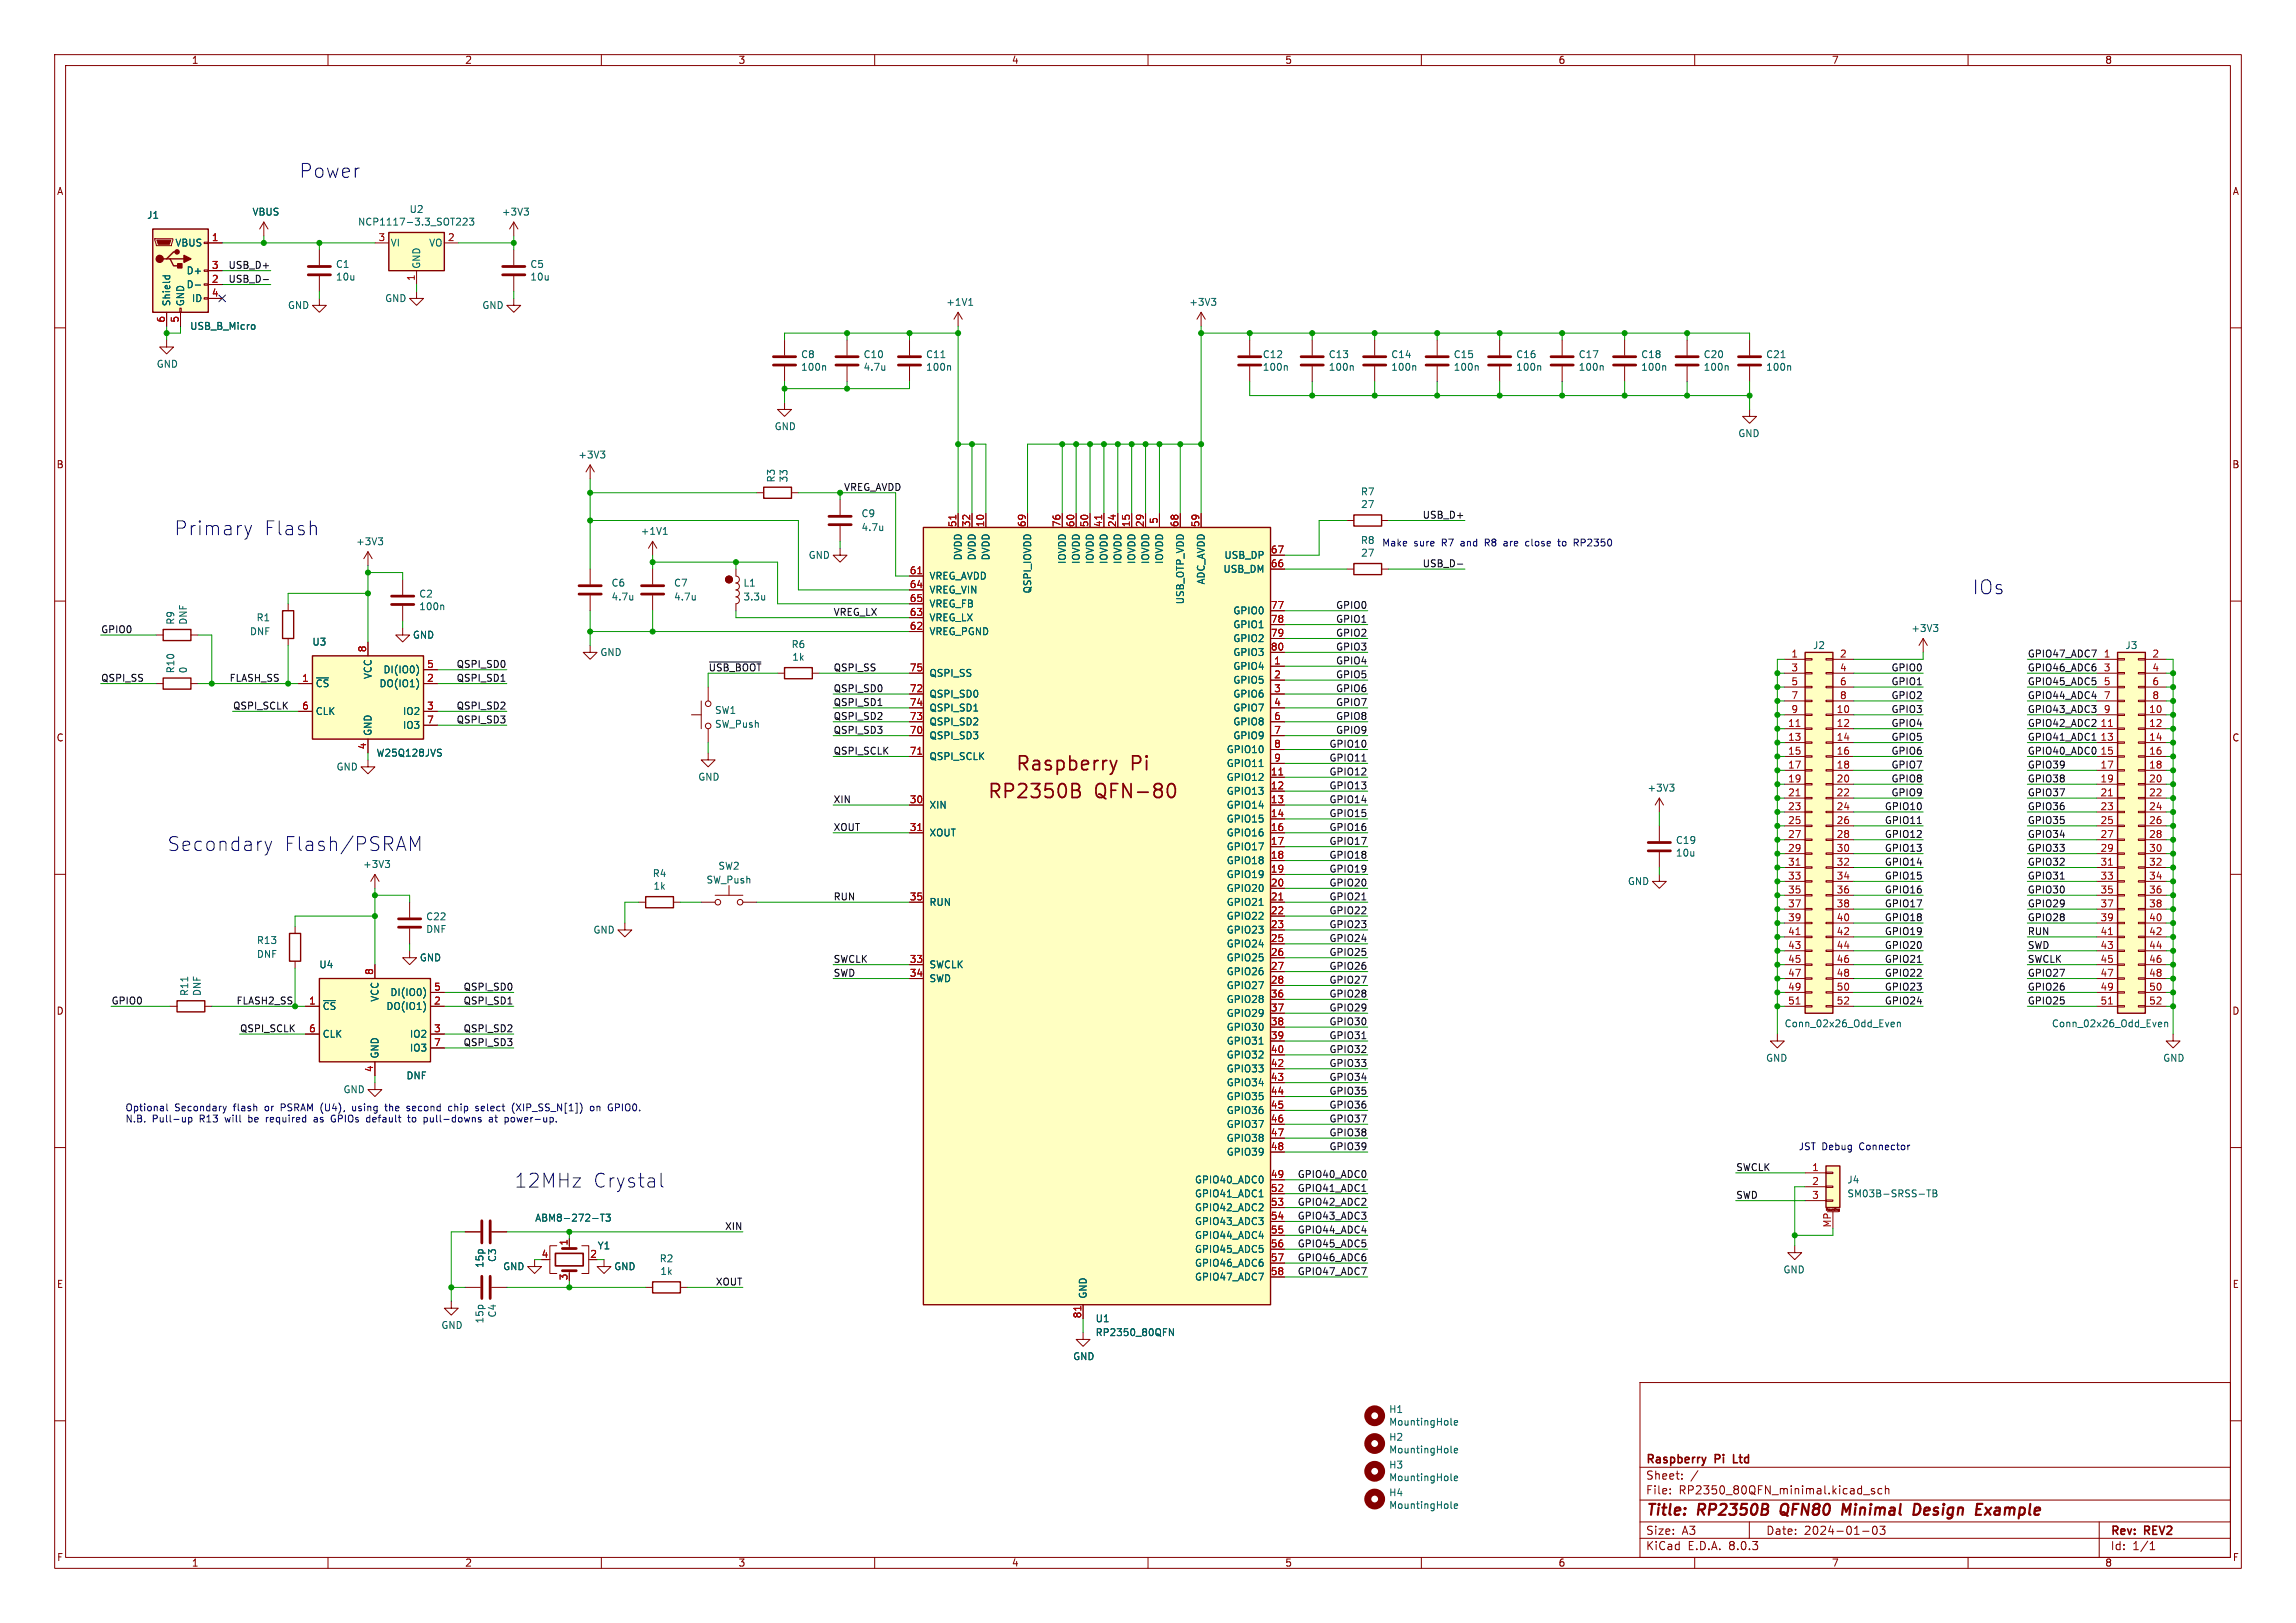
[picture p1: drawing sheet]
<svg xmlns="http://www.w3.org/2000/svg" width="420mm" height="297mm" viewBox="0 0 420 297" stroke-linecap="round" stroke-linejoin="round" font-family="sans-serif">
<defs><g id="words">
<g font-size="3.5" fill="#0000c2">
<text x="54.6" y="32.8">Power</text>
<text x="31.7" y="98.2">Primary</text>
<text x="48.1" y="98.2">Flash</text>
<text x="360.7" y="109">IOs</text>
<text x="30.5" y="156">Secondary</text>
<text x="51.8" y="156">Flash/PSRAM</text>
<text x="94" y="217.6">12MHz</text>
<text x="108.3" y="217.6">Crystal</text>
</g>
<g font-size="3.5" fill="#840000">
<text x="185.7" y="141.4">Raspberry</text>
<text x="206.8" y="141.4">Pi</text>
<text x="180.5" y="146.5">RP2350B</text>
<text x="200.2" y="146.5">QFN-80</text>
</g>
<g font-size="2.8" fill="#840000">
<text x="301" y="277.9">Title:</text>
<text x="310.6" y="277.9">RP2350B</text>
<text x="326.6" y="277.9">QFN80</text>
<text x="338.6" y="277.9">Minimal</text>
<text x="352.5" y="277.9">Design</text>
<text x="364.7" y="277.9">Example</text>
</g>
<g font-size="2.1" fill="#840000">
<text x="301" y="268.2">Raspberry</text>
<text x="313.8" y="268.2">Pi</text>
<text x="317.8" y="268.2">Ltd</text>
<text x="301" y="273.7">File:</text>
<text x="301" y="271">Sheet:</text>
<text x="307.1" y="273.7">RP2350_80QFN_minimal.kicad_sch</text>
<text x="301" y="281.1">Size:</text>
<text x="307.6" y="281.1">A3</text>
<text x="323" y="281.1">Date:</text>
<text x="330" y="281.1">2024-01-03</text>
<text x="386" y="281.3">Rev:</text>
<text x="392.4" y="281.3">REV2</text>
<text x="301" y="283.9">KiCad</text>
<text x="308.7" y="283.9">E.D.A.</text>
<text x="316.3" y="283.9">8.0.3</text>
<text x="386" y="283.9">Id:</text>
<text x="390.1" y="283.9">1/1</text>
</g>
<g font-size="1.8" fill="#840000">
<text x="35" y="11.9">1</text>
<text x="85" y="11.9">2</text>
<text x="135" y="11.9">3</text>
<text x="185" y="11.9">4</text>
<text x="235" y="11.9">5</text>
<text x="285" y="11.9">6</text>
<text x="335" y="11.9">7</text>
<text x="385" y="11.9">8</text>
<text x="10.3" y="35.9">A</text>
<text x="408.3" y="35.9">A</text>
<text x="10.3" y="85.9">B</text>
<text x="408.2" y="85.9">B</text>
<text x="10.3" y="135.9">C</text>
<text x="408.2" y="135.9">C</text>
<text x="10.3" y="185.9">D</text>
<text x="408.2" y="185.9">D</text>
<text x="10.3" y="235.9">E</text>
<text x="408.3" y="235.9">E</text>
<text x="10.3" y="285.9">F</text>
<text x="35" y="286.9">1</text>
<text x="85" y="286.9">2</text>
<text x="135" y="286.9">3</text>
<text x="185" y="286.9">4</text>
<text x="235" y="286.9">5</text>
<text x="285" y="286.9">6</text>
<text x="335" y="286.9">7</text>
<text x="385" y="286.9">8</text>
<text x="408.3" y="285.9">F</text>
</g>
<g font-size="1.8" fill="#006464">
<text x="26.8" y="40.2">J1</text>
<text x="46.1" y="39.6">VBUS</text>
<text x="65.4" y="41.5">NCP1117-3.3_SOT223</text>
<text x="74.8" y="39.2">U2</text>
<text x="91.7" y="39.6">+3V3</text>
<text x="32" y="45.3">VBUS</text>
<text x="71.4" y="45.3">VI</text>
<text x="78.4" y="45.3">VO</text>
<text x="34" y="52.9">D-</text>
<text x="34" y="50.4">D+</text>
<text x="61.4" y="49.2">C1</text>
<text x="61.4" y="51.5">10u</text>
<text x="77.1" y="49.3" transform="rotate(-90 77.1 49.3)">GND</text>
<text x="96.9" y="49.2">C5</text>
<text x="96.9" y="51.5">10u</text>
<text x="31.3" y="56.1" transform="rotate(-90 31.3 56.1)">Shield</text>
<text x="33.9" y="56.1" transform="rotate(-90 33.9 56.1)">GND</text>
<text x="35" y="55.5">ID</text>
<text x="52.6" y="56.7">GND</text>
<text x="70.4" y="55.5">GND</text>
<text x="88.1" y="56.7">GND</text>
<text x="173" y="56.2">+1V1</text>
<text x="217.4" y="56.2">+3V3</text>
<text x="34.7" y="60.6">USB_B_Micro</text>
<text x="146.4" y="65.7">C8</text>
<text x="157.9" y="65.7">C10</text>
<text x="169.3" y="65.7">C11</text>
<text x="230.9" y="65.7">C12</text>
<text x="243" y="65.7">C13</text>
<text x="254.4" y="65.7">C14</text>
<text x="265.8" y="65.7">C15</text>
<text x="277.3" y="65.7">C16</text>
<text x="288.7" y="65.7">C17</text>
<text x="300.1" y="65.7">C18</text>
<text x="311.5" y="65.7">C20</text>
<text x="323" y="65.7">C21</text>
<text x="28.6" y="67.5">GND</text>
<text x="146.4" y="68">100n</text>
<text x="157.9" y="68">4.7u</text>
<text x="169.3" y="68">100n</text>
<text x="230.9" y="68">100n</text>
<text x="243" y="68">100n</text>
<text x="254.4" y="68">100n</text>
<text x="265.8" y="68">100n</text>
<text x="277.3" y="68">100n</text>
<text x="288.7" y="68">100n</text>
<text x="300.1" y="68">100n</text>
<text x="311.5" y="68">100n</text>
<text x="323" y="68">100n</text>
<text x="141.6" y="78.9">GND</text>
<text x="317.9" y="80.2">GND</text>
<text x="105.7" y="84.1">+3V3</text>
<text x="141.9" y="88.4" transform="rotate(-90 141.9 88.4)">R3</text>
<text x="144.2" y="88.4" transform="rotate(-90 144.2 88.4)">33</text>
<text x="157.5" y="94.8">C9</text>
<text x="248.8" y="90.9">R7</text>
<text x="248.9" y="93.2">27</text>
<text x="65" y="100">+3V3</text>
<text x="117.1" y="98.1">+1V1</text>
<text x="157.5" y="97.4">4.7u</text>
<text x="248.8" y="99.7">R8</text>
<text x="111.8" y="107.5">C6</text>
<text x="123.2" y="107.5">C7</text>
<text x="135.9" y="107.5">L1</text>
<text x="147.8" y="102.5">GND</text>
<text x="169.9" y="106.3">VREG_AVDD</text>
<text x="176.1" y="102.6" transform="rotate(-90 176.1 102.6)">DVDD</text>
<text x="178.7" y="102.6" transform="rotate(-90 178.7 102.6)">DVDD</text>
<text x="181.2" y="102.6" transform="rotate(-90 181.2 102.6)">DVDD</text>
<text x="195.2" y="103.3" transform="rotate(-90 195.2 103.3)">IOVDD</text>
<text x="197.7" y="103.3" transform="rotate(-90 197.7 103.3)">IOVDD</text>
<text x="200.3" y="103.3" transform="rotate(-90 200.3 103.3)">IOVDD</text>
<text x="202.8" y="103.3" transform="rotate(-90 202.8 103.3)">IOVDD</text>
<text x="205.3" y="103.3" transform="rotate(-90 205.3 103.3)">IOVDD</text>
<text x="207.9" y="103.3" transform="rotate(-90 207.9 103.3)">IOVDD</text>
<text x="210.4" y="103.3" transform="rotate(-90 210.4 103.3)">IOVDD</text>
<text x="213" y="103.3" transform="rotate(-90 213 103.3)">IOVDD</text>
<text x="220.6" y="107.1" transform="rotate(-90 220.6 107.1)">ADC_AVDD</text>
<text x="223.7" y="105">USB_DM</text>
<text x="223.9" y="102.5">USB_DP</text>
<text x="248.9" y="102.1">27</text>
<text x="46.8" y="113.9">R1</text>
<text x="76.6" y="109.6">C2</text>
<text x="76.6" y="111.9">100n</text>
<text x="111.8" y="110.1">4.7u</text>
<text x="123.2" y="110.1">4.7u</text>
<text x="135.9" y="110.1">3.3u</text>
<text x="169.9" y="113.9">VREG_LX</text>
<text x="169.9" y="108.8">VREG_VIN</text>
<text x="169.9" y="111.4">VREG_FB</text>
<text x="188.8" y="108.7" transform="rotate(-90 188.8 108.7)">QSPI_IOVDD</text>
<text x="216.8" y="110.7" transform="rotate(-90 216.8 110.7)">USB_OTP_VDD</text>
<text x="225.5" y="112.6">GPIO0</text>
<text x="32.1" y="114.4" transform="rotate(-90 32.1 114.4)">R9</text>
<text x="34.4" y="114.4" transform="rotate(-90 34.4 114.4)">DNF</text>
<text x="45.6" y="116.4">DNF</text>
<text x="57" y="118.3">U3</text>
<text x="75.4" y="117.1">GND</text>
<text x="144.7" y="118.8">R6</text>
<text x="169.9" y="116.4">VREG_PGND</text>
<text x="225.5" y="115.2">GPIO1</text>
<text x="225.5" y="117.7">GPIO2</text>
<text x="331.5" y="119">J2</text>
<text x="349.5" y="115.8">+3V3</text>
<text x="388.7" y="119">J3</text>
<text x="32.1" y="123.3" transform="rotate(-90 32.1 123.3)">R10</text>
<text x="34.4" y="123.3" transform="rotate(-90 34.4 123.3)">0</text>
<text x="57.7" y="126">~{CS}</text>
<text x="68.2" y="124.4" transform="rotate(-90 68.2 124.4)">VCC</text>
<text x="69.3" y="126">DO(IO1)</text>
<text x="70" y="123.4">DI(IO0)</text>
<text x="109.7" y="120.2">GND</text>
<text x="144.8" y="121.1">1k</text>
<text x="169.9" y="124.1">QSPI_SS</text>
<text x="225.5" y="122.8">GPIO4</text>
<text x="225.5" y="125.3">GPIO5</text>
<text x="225.5" y="120.2">GPIO3</text>
<text x="57.7" y="131">CLK</text>
<text x="73.6" y="131">IO2</text>
<text x="130.7" y="130.8">SW1</text>
<text x="169.9" y="127.9">QSPI_SD0</text>
<text x="169.9" y="130.4">QSPI_SD1</text>
<text x="225.5" y="127.9">GPIO6</text>
<text x="225.5" y="130.4">GPIO7</text>
<text x="68.2" y="134.7" transform="rotate(-90 68.2 134.7)">GND</text>
<text x="73.6" y="133.6">IO3</text>
<text x="130.7" y="133.4">SW_Push</text>
<text x="169.9" y="135.5">QSPI_SD3</text>
<text x="169.9" y="132.9">QSPI_SD2</text>
<text x="225.5" y="132.9">GPIO8</text>
<text x="225.5" y="135.5">GPIO9</text>
<text x="61.5" y="141.2">GND</text>
<text x="68.8" y="138.7">W25Q128JVS</text>
<text x="127.6" y="143.1">GND</text>
<text x="169.9" y="139.3">QSPI_SCLK</text>
<text x="224.3" y="143.1">GPIO12</text>
<text x="224.3" y="138">GPIO10</text>
<text x="224.3" y="140.6">GPIO11</text>
<text x="169.9" y="148.2">XIN</text>
<text x="224.3" y="145.6">GPIO13</text>
<text x="224.3" y="148.2">GPIO14</text>
<text x="301.3" y="145.1">+3V3</text>
<text x="169.9" y="153.3">XOUT</text>
<text x="224.3" y="150.7">GPIO15</text>
<text x="224.3" y="153.3">GPIO16</text>
<text x="224.3" y="155.8">GPIO17</text>
<text x="306.5" y="154.6">C19</text>
<text x="66.3" y="159">+3V3</text>
<text x="119.3" y="160.7">R4</text>
<text x="129.1" y="161.9">SW_Push</text>
<text x="131.3" y="159.3">SW2</text>
<text x="224.3" y="158.3">GPIO18</text>
<text x="224.3" y="160.9">GPIO19</text>
<text x="306.5" y="156.9">10u</text>
<text x="119.4" y="163">1k</text>
<text x="169.9" y="166">RUN</text>
<text x="224.3" y="163.4">GPIO20</text>
<text x="224.3" y="166">GPIO21</text>
<text x="297.7" y="162.2">GND</text>
<text x="46.9" y="172.9">R13</text>
<text x="77.9" y="170.9">DNF</text>
<text x="77.9" y="168.6">C22</text>
<text x="108.5" y="171">GND</text>
<text x="224.3" y="168.5">GPIO22</text>
<text x="224.3" y="171">GPIO23</text>
<text x="224.3" y="173.6">GPIO24</text>
<text x="46.9" y="175.5">DNF</text>
<text x="58.3" y="177.4">U4</text>
<text x="76.7" y="176.1">GND</text>
<text x="169.9" y="177.4">SWCLK</text>
<text x="169.9" y="179.9">SWD</text>
<text x="224.3" y="176.1">GPIO25</text>
<text x="224.3" y="178.7">GPIO26</text>
<text x="34.6" y="182.4" transform="rotate(-90 34.6 182.4)">R11</text>
<text x="36.9" y="182.4" transform="rotate(-90 36.9 182.4)">DNF</text>
<text x="58.9" y="185">~{CS}</text>
<text x="69.4" y="183.4" transform="rotate(-90 69.4 183.4)">VCC</text>
<text x="70.6" y="185">DO(IO1)</text>
<text x="71.3" y="182.5">DI(IO0)</text>
<text x="224.3" y="181.2">GPIO27</text>
<text x="224.3" y="183.7">GPIO28</text>
<text x="58.9" y="190.1">CLK</text>
<text x="74.9" y="190.1">IO2</text>
<text x="224.3" y="186.3">GPIO29</text>
<text x="224.3" y="188.8">GPIO30</text>
<text x="224.3" y="191.4">GPIO31</text>
<text x="326.3" y="188.2">Conn_02x26_Odd_Even</text>
<text x="375.2" y="188.2">Conn_02x26_Odd_Even</text>
<text x="69.4" y="193.8" transform="rotate(-90 69.4 193.8)">GND</text>
<text x="74.3" y="197.7">DNF</text>
<text x="74.9" y="192.6">IO3</text>
<text x="224.3" y="193.9">GPIO32</text>
<text x="224.3" y="196.4">GPIO33</text>
<text x="323" y="194.5">GND</text>
<text x="395.6" y="194.5">GND</text>
<text x="62.7" y="200.3">GND</text>
<text x="224.3" y="199">GPIO34</text>
<text x="224.3" y="201.5">GPIO35</text>
<text x="224.3" y="204.1">GPIO36</text>
<text x="224.3" y="206.6">GPIO37</text>
<text x="224.3" y="209.1">GPIO38</text>
<text x="224.3" y="211.7">GPIO39</text>
<text x="218.5" y="216.8">GPIO40_ADC0</text>
<text x="218.5" y="219.3">GPIO41_ADC1</text>
<text x="218.5" y="221.8">GPIO42_ADC2</text>
<text x="337.8" y="216.8">J4</text>
<text x="337.8" y="219.3">SM03B-SRSS-TB</text>
<text x="97.8" y="223.7">ABM8-272-T3</text>
<text x="218.5" y="224.4">GPIO43_ADC3</text>
<text x="218.5" y="226.9">GPIO44_ADC4</text>
<text x="88.6" y="232.1" transform="rotate(-90 88.6 232.1)">15p</text>
<text x="90.9" y="231" transform="rotate(-90 90.9 231)">C3</text>
<text x="91.9" y="232.6">GND</text>
<text x="109.2" y="228.8">Y1</text>
<text x="112.3" y="232.6">GND</text>
<text x="120.6" y="231.2">R2</text>
<text x="120.7" y="233.5">1k</text>
<text x="218.5" y="229.5">GPIO45_ADC5</text>
<text x="218.5" y="232">GPIO46_ADC6</text>
<text x="326.1" y="233.2">GND</text>
<text x="199" y="237.7" transform="rotate(-90 199 237.7)">GND</text>
<text x="218.5" y="234.5">GPIO47_ADC7</text>
<text x="80.6" y="243.4">GND</text>
<text x="88.6" y="242.3" transform="rotate(-90 88.6 242.3)">15p</text>
<text x="90.9" y="241.2" transform="rotate(-90 90.9 241.2)">C4</text>
<text x="200.3" y="242.2">U1</text>
<text x="200.3" y="244.7">RP2350_80QFN</text>
<text x="196.2" y="249.1">GND</text>
<text x="254" y="258.8">H1</text>
<text x="254" y="261.1">MountingHole</text>
<text x="254" y="263.9">H2</text>
<text x="254" y="268.9">H3</text>
<text x="254" y="266.2">MountingHole</text>
<text x="254" y="271.2">MountingHole</text>
<text x="254" y="274">H4</text>
<text x="254" y="276.3">MountingHole</text>
</g>
<g font-size="1.8" fill="#a90000">
<text x="38.7" y="44.2">1</text>
<text x="69.1" y="44.2">3</text>
<text x="81.8" y="44.2">2</text>
<text x="38.7" y="51.8">2</text>
<text x="38.7" y="49.3">3</text>
<text x="75.9" y="51.5" transform="rotate(-90 75.9 51.5)">1</text>
<text x="30.2" y="59.1" transform="rotate(-90 30.2 59.1)">6</text>
<text x="32.8" y="59.1" transform="rotate(-90 32.8 59.1)">5</text>
<text x="38.7" y="54.4">4</text>
<text x="211.8" y="96" transform="rotate(-90 211.8 96)">5</text>
<text x="175" y="96.6" transform="rotate(-90 175 96.6)">51</text>
<text x="177.5" y="96.6" transform="rotate(-90 177.5 96.6)">32</text>
<text x="180.1" y="96.6" transform="rotate(-90 180.1 96.6)">10</text>
<text x="187.7" y="96.6" transform="rotate(-90 187.7 96.6)">69</text>
<text x="194.1" y="96.6" transform="rotate(-90 194.1 96.6)">76</text>
<text x="196.6" y="96.6" transform="rotate(-90 196.6 96.6)">60</text>
<text x="199.1" y="96.6" transform="rotate(-90 199.1 96.6)">50</text>
<text x="201.7" y="96.6" transform="rotate(-90 201.7 96.6)">41</text>
<text x="204.2" y="96.6" transform="rotate(-90 204.2 96.6)">24</text>
<text x="206.8" y="96.6" transform="rotate(-90 206.8 96.6)">15</text>
<text x="209.3" y="96.6" transform="rotate(-90 209.3 96.6)">29</text>
<text x="215.6" y="96.6" transform="rotate(-90 215.6 96.6)">68</text>
<text x="219.5" y="96.6" transform="rotate(-90 219.5 96.6)">59</text>
<text x="232.4" y="101.3">67</text>
<text x="166.3" y="105.2">61</text>
<text x="166.3" y="107.7">64</text>
<text x="232.4" y="103.9">66</text>
<text x="166.3" y="112.8">63</text>
<text x="166.3" y="110.2">65</text>
<text x="232.4" y="111.5">77</text>
<text x="67.1" y="119.5" transform="rotate(-90 67.1 119.5)">8</text>
<text x="166.3" y="115.3">62</text>
<text x="232.4" y="114">78</text>
<text x="232.4" y="116.6">79</text>
<text x="232.4" y="119.1">80</text>
<text x="55.2" y="124.8">1</text>
<text x="78" y="124.8">2</text>
<text x="78" y="122.3">5</text>
<text x="166.3" y="122.9">75</text>
<text x="233" y="121.7">1</text>
<text x="233" y="124.2">2</text>
<text x="327.6" y="120.4">1</text>
<text x="327.6" y="122.9">3</text>
<text x="327.6" y="125.5">5</text>
<text x="336.5" y="120.4">2</text>
<text x="336.5" y="122.9">4</text>
<text x="336.5" y="125.5">6</text>
<text x="384.7" y="120.4">1</text>
<text x="384.7" y="122.9">3</text>
<text x="384.7" y="125.5">5</text>
<text x="393.6" y="120.4">2</text>
<text x="393.6" y="122.9">4</text>
<text x="393.6" y="125.5">6</text>
<text x="55.2" y="129.9">6</text>
<text x="78" y="129.9">3</text>
<text x="166.3" y="126.7">72</text>
<text x="166.3" y="131.8">73</text>
<text x="166.3" y="129.3">74</text>
<text x="233" y="126.7">3</text>
<text x="233" y="129.3">4</text>
<text x="233" y="131.8">6</text>
<text x="327.6" y="128">7</text>
<text x="327.6" y="130.6">9</text>
<text x="335.9" y="130.6">10</text>
<text x="336.5" y="128">8</text>
<text x="384.7" y="128">7</text>
<text x="384.7" y="130.6">9</text>
<text x="393" y="130.6">10</text>
<text x="393.6" y="128">8</text>
<text x="67.1" y="137.2" transform="rotate(-90 67.1 137.2)">4</text>
<text x="78" y="132.5">7</text>
<text x="166.3" y="134.4">70</text>
<text x="233" y="134.4">7</text>
<text x="233" y="136.9">8</text>
<text x="327" y="133.1">11</text>
<text x="327" y="135.6">13</text>
<text x="335.9" y="133.1">12</text>
<text x="335.9" y="135.6">14</text>
<text x="384.1" y="133.1">11</text>
<text x="384.1" y="135.6">13</text>
<text x="393" y="133.1">12</text>
<text x="393" y="135.6">14</text>
<text x="166.3" y="138.2">71</text>
<text x="232.4" y="142">11</text>
<text x="233" y="139.4">9</text>
<text x="327" y="138.2">15</text>
<text x="327" y="140.7">17</text>
<text x="327" y="143.3">19</text>
<text x="335.9" y="138.2">16</text>
<text x="335.9" y="140.7">18</text>
<text x="335.9" y="143.3">20</text>
<text x="384.1" y="138.2">15</text>
<text x="384.1" y="140.7">17</text>
<text x="384.1" y="143.3">19</text>
<text x="393" y="138.2">16</text>
<text x="393" y="140.7">18</text>
<text x="393" y="143.3">20</text>
<text x="166.3" y="147.1">30</text>
<text x="232.4" y="144.5">12</text>
<text x="232.4" y="147.1">13</text>
<text x="232.4" y="149.6">14</text>
<text x="327" y="145.8">21</text>
<text x="327" y="148.3">23</text>
<text x="335.9" y="145.8">22</text>
<text x="335.9" y="148.3">24</text>
<text x="384.1" y="145.8">21</text>
<text x="384.1" y="148.3">23</text>
<text x="393" y="145.8">22</text>
<text x="393" y="148.3">24</text>
<text x="166.3" y="152.1">31</text>
<text x="232.4" y="152.1">16</text>
<text x="232.4" y="154.7">17</text>
<text x="327" y="150.9">25</text>
<text x="327" y="153.4">27</text>
<text x="327" y="156">29</text>
<text x="335.9" y="150.9">26</text>
<text x="335.9" y="153.4">28</text>
<text x="335.9" y="156">30</text>
<text x="384.1" y="150.9">25</text>
<text x="384.1" y="153.4">27</text>
<text x="384.1" y="156">29</text>
<text x="393" y="150.9">26</text>
<text x="393" y="153.4">28</text>
<text x="393" y="156">30</text>
<text x="232.4" y="157.2">18</text>
<text x="232.4" y="159.8">19</text>
<text x="327" y="158.5">31</text>
<text x="327" y="161">33</text>
<text x="335.9" y="158.5">32</text>
<text x="335.9" y="161">34</text>
<text x="384.1" y="158.5">31</text>
<text x="384.1" y="161">33</text>
<text x="393" y="158.5">32</text>
<text x="393" y="161">34</text>
<text x="166.3" y="164.8">35</text>
<text x="232.4" y="162.3">20</text>
<text x="232.4" y="164.8">21</text>
<text x="232.4" y="167.4">22</text>
<text x="327" y="163.6">35</text>
<text x="327" y="166.1">37</text>
<text x="335.9" y="163.6">36</text>
<text x="335.9" y="166.1">38</text>
<text x="384.1" y="163.6">35</text>
<text x="384.1" y="166.1">37</text>
<text x="393" y="163.6">36</text>
<text x="393" y="166.1">38</text>
<text x="232.4" y="169.9">23</text>
<text x="232.4" y="172.5">25</text>
<text x="327" y="168.7">39</text>
<text x="327" y="171.2">41</text>
<text x="327" y="173.7">43</text>
<text x="335.9" y="168.7">40</text>
<text x="335.9" y="171.2">42</text>
<text x="335.9" y="173.7">44</text>
<text x="384.1" y="168.7">39</text>
<text x="384.1" y="171.2">41</text>
<text x="384.1" y="173.7">43</text>
<text x="393" y="168.7">40</text>
<text x="393" y="171.2">42</text>
<text x="393" y="173.7">44</text>
<text x="68.3" y="178.5" transform="rotate(-90 68.3 178.5)">8</text>
<text x="166.3" y="176.3">33</text>
<text x="166.3" y="178.8">34</text>
<text x="232.4" y="175">26</text>
<text x="232.4" y="177.5">27</text>
<text x="327" y="176.3">45</text>
<text x="327" y="178.8">47</text>
<text x="335.9" y="176.3">46</text>
<text x="335.9" y="178.8">48</text>
<text x="384.1" y="176.3">45</text>
<text x="384.1" y="178.8">47</text>
<text x="393" y="176.3">46</text>
<text x="393" y="178.8">48</text>
<text x="56.4" y="183.9">1</text>
<text x="79.3" y="183.9">2</text>
<text x="79.3" y="181.4">5</text>
<text x="232.4" y="180.1">28</text>
<text x="232.4" y="182.6">36</text>
<text x="232.4" y="185.2">37</text>
<text x="327" y="181.4">49</text>
<text x="327" y="183.9">51</text>
<text x="335.9" y="181.4">50</text>
<text x="335.9" y="183.9">52</text>
<text x="384.1" y="181.4">49</text>
<text x="384.1" y="183.9">51</text>
<text x="393" y="181.4">50</text>
<text x="393" y="183.9">52</text>
<text x="56.4" y="189">6</text>
<text x="79.3" y="189">3</text>
<text x="79.3" y="191.5">7</text>
<text x="232.4" y="187.7">38</text>
<text x="232.4" y="190.2">39</text>
<text x="68.3" y="196.3" transform="rotate(-90 68.3 196.3)">4</text>
<text x="232.4" y="192.8">40</text>
<text x="232.4" y="195.3">42</text>
<text x="232.4" y="197.9">43</text>
<text x="232.4" y="200.4">44</text>
<text x="232.4" y="202.9">45</text>
<text x="232.4" y="205.5">46</text>
<text x="232.4" y="208">47</text>
<text x="232.4" y="210.6">48</text>
<text x="232.4" y="215.6">49</text>
<text x="331.4" y="214.4">1</text>
<text x="232.4" y="218.2">52</text>
<text x="232.4" y="220.7">53</text>
<text x="331.4" y="216.9">2</text>
<text x="331.4" y="219.5">3</text>
<text x="232.4" y="223.3">54</text>
<text x="232.4" y="225.8">55</text>
<text x="335" y="224.7" transform="rotate(-90 335 224.7)">MP</text>
<text x="99" y="230.3">4</text>
<text x="103.9" y="228" transform="rotate(-90 103.9 228)">1</text>
<text x="107.9" y="230.3">2</text>
<text x="232.4" y="228.3">56</text>
<text x="232.4" y="230.9">57</text>
<text x="232.4" y="233.4">58</text>
<text x="103.9" y="234.4" transform="rotate(-90 103.9 234.4)">3</text>
<text x="197.9" y="241.3" transform="rotate(-90 197.9 241.3)">81</text>
</g>
<g font-size="1.8" fill="#0f0f0f">
<text x="41.7" y="49.3">USB_D+</text>
<text x="41.7" y="51.8">USB_D-</text>
<text x="154.3" y="89.9">VREG_AVDD</text>
<text x="260.1" y="95">USB_D+</text>
<text x="260.1" y="103.9">USB_D-</text>
<text x="152.4" y="112.8">VREG_LX</text>
<text x="244.3" y="111.5">GPIO0</text>
<text x="18.4" y="115.9">GPIO0</text>
<text x="244.3" y="119.1">GPIO3</text>
<text x="244.3" y="116.6">GPIO2</text>
<text x="244.3" y="114">GPIO1</text>
<text x="18.4" y="124.8">QSPI_SS</text>
<text x="41.9" y="124.8">FLASH_SS</text>
<text x="83.4" y="122.3">QSPI_SD0</text>
<text x="83.4" y="124.8">QSPI_SD1</text>
<text x="129.5" y="122.9">~{USB_BOOT}</text>
<text x="152.4" y="122.9">QSPI_SS</text>
<text x="244.3" y="121.7">GPIO4</text>
<text x="244.3" y="124.2">GPIO5</text>
<text x="345.9" y="122.9">GPIO0</text>
<text x="345.9" y="125.5">GPIO1</text>
<text x="370.8" y="120.4">GPIO47_ADC7</text>
<text x="370.8" y="122.9">GPIO46_ADC6</text>
<text x="370.8" y="125.5">GPIO45_ADC5</text>
<text x="42.5" y="129.9">QSPI_SCLK</text>
<text x="83.4" y="129.9">QSPI_SD2</text>
<text x="152.4" y="126.7">QSPI_SD0</text>
<text x="152.4" y="129.3">QSPI_SD1</text>
<text x="152.4" y="131.8">QSPI_SD2</text>
<text x="244.3" y="131.8">GPIO8</text>
<text x="244.3" y="129.3">GPIO7</text>
<text x="244.3" y="126.7">GPIO6</text>
<text x="345.9" y="130.5">GPIO3</text>
<text x="345.9" y="128">GPIO2</text>
<text x="370.8" y="130.5">GPIO43_ADC3</text>
<text x="370.8" y="128">GPIO44_ADC4</text>
<text x="83.4" y="132.5">QSPI_SD3</text>
<text x="152.4" y="134.4">QSPI_SD3</text>
<text x="243.1" y="136.9">GPIO10</text>
<text x="244.3" y="134.4">GPIO9</text>
<text x="345.9" y="133.1">GPIO4</text>
<text x="345.9" y="135.6">GPIO5</text>
<text x="370.8" y="133.1">GPIO42_ADC2</text>
<text x="370.8" y="135.6">GPIO41_ADC1</text>
<text x="152.4" y="138.2">QSPI_SCLK</text>
<text x="243.1" y="142">GPIO12</text>
<text x="243.1" y="139.4">GPIO11</text>
<text x="345.9" y="143.2">GPIO8</text>
<text x="345.9" y="140.7">GPIO7</text>
<text x="345.9" y="138.2">GPIO6</text>
<text x="370.8" y="140.7">GPIO39</text>
<text x="370.8" y="143.2">GPIO38</text>
<text x="370.8" y="138.2">GPIO40_ADC0</text>
<text x="152.4" y="147.1">XIN</text>
<text x="243.1" y="147.1">GPIO14</text>
<text x="243.1" y="149.6">GPIO15</text>
<text x="243.1" y="144.5">GPIO13</text>
<text x="344.7" y="148.3">GPIO10</text>
<text x="345.9" y="145.8">GPIO9</text>
<text x="370.8" y="148.3">GPIO36</text>
<text x="370.8" y="145.8">GPIO37</text>
<text x="152.4" y="152.1">XOUT</text>
<text x="243.1" y="152.1">GPIO16</text>
<text x="243.1" y="154.7">GPIO17</text>
<text x="344.7" y="153.4">GPIO12</text>
<text x="344.7" y="155.9">GPIO13</text>
<text x="344.7" y="150.9">GPIO11</text>
<text x="370.8" y="155.9">GPIO33</text>
<text x="370.8" y="153.4">GPIO34</text>
<text x="370.8" y="150.9">GPIO35</text>
<text x="243.1" y="157.2">GPIO18</text>
<text x="243.1" y="159.8">GPIO19</text>
<text x="344.7" y="161">GPIO15</text>
<text x="344.7" y="158.5">GPIO14</text>
<text x="370.8" y="161">GPIO31</text>
<text x="370.8" y="158.5">GPIO32</text>
<text x="152.4" y="164.8">RUN</text>
<text x="243.1" y="162.3">GPIO20</text>
<text x="243.1" y="164.8">GPIO21</text>
<text x="243.1" y="167.4">GPIO22</text>
<text x="344.7" y="166.1">GPIO17</text>
<text x="344.7" y="163.6">GPIO16</text>
<text x="370.8" y="166.1">GPIO29</text>
<text x="370.8" y="163.6">GPIO30</text>
<text x="243.1" y="172.5">GPIO24</text>
<text x="243.1" y="169.9">GPIO23</text>
<text x="344.7" y="171.2">GPIO19</text>
<text x="344.7" y="173.7">GPIO20</text>
<text x="344.7" y="168.6">GPIO18</text>
<text x="370.8" y="168.6">GPIO28</text>
<text x="370.8" y="173.7">SWD</text>
<text x="370.8" y="171.2">RUN</text>
<text x="152.4" y="176.3">SWCLK</text>
<text x="152.4" y="178.8">SWD</text>
<text x="243.1" y="177.5">GPIO26</text>
<text x="243.1" y="175">GPIO25</text>
<text x="344.7" y="176.3">GPIO21</text>
<text x="344.7" y="178.8">GPIO22</text>
<text x="370.8" y="176.3">SWCLK</text>
<text x="370.8" y="178.8">GPIO27</text>
<text x="20.3" y="183.9">GPIO0</text>
<text x="43.2" y="183.9">FLASH2_SS</text>
<text x="84.7" y="181.3">QSPI_SD0</text>
<text x="84.7" y="183.9">QSPI_SD1</text>
<text x="243.1" y="185.2">GPIO29</text>
<text x="243.1" y="182.6">GPIO28</text>
<text x="243.1" y="180.1">GPIO27</text>
<text x="344.7" y="183.9">GPIO24</text>
<text x="344.7" y="181.3">GPIO23</text>
<text x="370.8" y="183.9">GPIO25</text>
<text x="370.8" y="181.3">GPIO26</text>
<text x="43.8" y="189">QSPI_SCLK</text>
<text x="84.7" y="189">QSPI_SD2</text>
<text x="84.7" y="191.5">QSPI_SD3</text>
<text x="243.1" y="190.2">GPIO31</text>
<text x="243.1" y="187.7">GPIO30</text>
<text x="243.1" y="197.9">GPIO34</text>
<text x="243.1" y="195.3">GPIO33</text>
<text x="243.1" y="192.8">GPIO32</text>
<text x="243.1" y="202.9">GPIO36</text>
<text x="243.1" y="200.4">GPIO35</text>
<text x="243.1" y="208">GPIO38</text>
<text x="243.1" y="205.5">GPIO37</text>
<text x="237.3" y="215.6">GPIO40_ADC0</text>
<text x="243.1" y="210.6">GPIO39</text>
<text x="317.5" y="214.4">SWCLK</text>
<text x="237.3" y="218.2">GPIO41_ADC1</text>
<text x="237.3" y="220.7">GPIO42_ADC2</text>
<text x="317.5" y="219.4">SWD</text>
<text x="132.5" y="225.2">XIN</text>
<text x="237.3" y="223.3">GPIO43_ADC3</text>
<text x="237.3" y="225.8">GPIO44_ADC4</text>
<text x="237.3" y="228.3">GPIO45_ADC5</text>
<text x="237.3" y="230.9">GPIO46_ADC6</text>
<text x="237.3" y="233.4">GPIO47_ADC7</text>
<text x="130.8" y="235.3">XOUT</text>
</g>
<g font-size="1.8" fill="#0000c2">
<text x="252.7" y="100.1">Make</text>
<text x="258.6" y="100.1">sure</text>
<text x="263.8" y="100.1">R7</text>
<text x="267.5" y="100.1">and</text>
<text x="272.1" y="100.1">R8</text>
<text x="275.8" y="100.1">are</text>
<text x="280" y="100.1">close</text>
<text x="286.1" y="100.1">to</text>
<text x="289.2" y="100.1">RP2350</text>
<text x="22.9" y="203.4">Optional</text>
<text x="32" y="203.4">Secondary</text>
<text x="42.9" y="203.4">flash</text>
<text x="48.7" y="203.4">or</text>
<text x="51.9" y="203.4">PSRAM (U4),</text>
<text x="65.3" y="203.4">using</text>
<text x="71.6" y="203.4">the</text>
<text x="75.7" y="203.4">second</text>
<text x="83.5" y="203.4">chip</text>
<text x="88.7" y="203.4">select</text>
<text x="95.5" y="203.4">(XIP_SS_N[1])</text>
<text x="110.1" y="203.4">on</text>
<text x="113.6" y="203.4">GPIO0.</text>
<text x="22.9" y="205.5">N.B.</text>
<text x="27.8" y="205.5">Pull-up</text>
<text x="36.6" y="205.5">R13</text>
<text x="41.5" y="205.5">will</text>
<text x="45.9" y="205.5">be</text>
<text x="49.3" y="205.5">required</text>
<text x="58.3" y="205.5">as</text>
<text x="61.7" y="205.5">GPIOs</text>
<text x="68.3" y="205.5">default</text>
<text x="76.2" y="205.5">to</text>
<text x="79.2" y="205.5">pull-downs</text>
<text x="91.4" y="205.5">at</text>
<text x="94.4" y="205.5">power-up.</text>
<text x="328.9" y="210.6">JST Debug</text>
<text x="340.2" y="210.6">Connector</text>
</g>
<text font-size=".5" fill="#840000" x="333.8" y="221.8">Mounting</text>
</g></defs>
<g fill="none" stroke="#840000" stroke-width=".18">
<path d="M10 10h400v277h-400zM12 12h396v273h-396zM60 10v2M110 10v2M160 10v2M210 10v2M260 10v2M310 10v2M360 10v2M10 60h2M408 60h2M10 110h2"/>
<path d="M408 110h2M10 160h2M408 160h2M10 210h2M408 210h2M10 260h2M300 253h108v32h-108zM408 260h2M300 278.5h108M300 274.5h108M300 268.5h108M305.5 273.2v.2"/>
<path d="M305.5 272.5v.1M307.7 270.5v.2M307.7 269.8v.1M310.6 269.1l-1.3 1.9M320 278.5v3M340.9 273.5h1.1M342.7 279.4l.2-.1a.8 .8 0 0 1 .5 .7 .8 .8 0 0 1-.5 .8 1 1 0 0 1-.2-1.4zM342.9 272.5l-.4-.1-.2 .2 .1 .2 .5 .2v.3h-.6M343.9 279.3h.9l-.5 .6 .4 .1v.6l-.2 .2h-.4l-.2-.2M344.2 272.5l-.4-.1-.3 .3v.4l.2 .2h.5M344.9 272.5l.2-.1 .3 .1 .1 .9M344.9 271.9v1.5"/>
<path d="M384 278.5v6.5M60 285v2M110 285v2M160 285v2M210 285v2M260 285v2M300 281.5h108M310 285v2M340.7 280.2h1.2M360 285v2M393.3 283.6h.9M393.3 282.5l.4-.4v1.5"/>
</g>
<path d="M325.9 275.5a1.49 1.49 0 0 0 0 1.6M338.5 275.2l-.8 1.4-.5-1.4-.2 2M350.3 275.2h.4a1.08 1.08 0 0 1 .6 1.1 1.08 1.08 0 0 1-.8 .9h-.5zM363.2 275.9l.9 1.3M364.3 275.9l-1.3 1.3" fill="none" stroke="#840000" stroke-width=".4"/>
<path d="M312 266.7l-.3 1M317.1 266.2v1.5h.7" fill="none" stroke="#840000" stroke-width=".3"/>
<circle cx="133.3" cy="106" r=".63" fill="#840000" stroke="#840000" stroke-width=".18"/>
<path d="M334 213.4h2.5v7.6h-2.5z" fill="#ffffc2"/>
<g fill="none" stroke="#840000" stroke-width=".18">
<path d="M175.3 57.2l-.8 1.2M175.3 57.2v2.5M175.3 57.2l.7 1.2M166.4 62.2v2.8M166.4 67.1v2.8M251.5 62.2v2.8M251.5 67.1v2.8M262.9 62.2v2.8M262.9 67.1v2.8M351.8 116.8l-.8 1.3M351.8 116.8v2.6M351.8 116.8l.8 1.3"/>
<path d="M397.5 189.2v1.3h1.3l-1.3 1.3-1.3-1.3h1.3M330.2 214.6h3.8M330.2 217.2h3.8M330.2 219.7h3.8M334 219.6h1.3v.2h-1.3zM334 217h1.3v.3h-1.3zM334 214.5h1.3v.3h-1.3zM110.5 230.5v1.3h1.3l-1.3 1.2-1.3-1.2h1.3M118.1 235.6h1.3M124.5 235.6h1.2M334.1 221.5v-.4l.1 .3 .1-.3v.4M334.3 221.7h2"/>
<path d="M335.3 221.7v3.1M335.6 221.1v.4M335.8 221.1h.1M335.8 221.1v.1M336.3 221.5h.1M336.3 221.5h.2M336.3 221.3v.2M336.3 221.3h.2v.3h-.2M336.3 221.3h.1"/>
</g>
<path d="M334 213.4h2.5v7.6h-2.5zM119.4 234.6h5.1v2h-5.1z" fill="none" stroke="#840000" stroke-width=".25"/>
<g fill="none" stroke="#006464" stroke-width=".18">
<path d="M177.2 55.9h.7M177.3 54.9l.3-.3v1.3M172.1 65.5h.7M173.7 66.9l.2 .2v.7M258.8 66.9l.2 .2v.7M270.2 66.9l.2 .2v.7M353.7 114.3h.8l-.5 .5M354.2 114.8l.3 .2v.3l-.3 .3M352.4 217.7h.8M352.8 217.7v1.3M353.6 217.7h.4l.3 .3-.3 .4 .3 .1v.3l-.2 .2h-.5zM353.6 218.4h.4"/>
<path d="M265.4 270.8l.2 .2M265.4 260.6l.2 .2M265.4 265.7l.2 .2M265.4 275.9l.2 .1M266 270.5l.6-.1v-.2l-.4-.1-.2 .2 .1 .6h.5M266 260.4l.6-.1v-.3h-.4l-.2 .1 .1 .6h.5M266 265.5l.6-.2v-.2l-.4-.1-.2 .2 .1 .6h.5M266 275.6l.6-.1v-.2l-.4-.1-.2 .2 .1 .6h.5"/>
</g>
<g fill="none" stroke="#840000" stroke-width="1.3">
<circle cx="251.5" cy="259.1" r="1.27"/>
<circle cx="251.5" cy="274.3" r="1.27"/>
<circle cx="251.5" cy="269.2" r="1.27"/>
<circle cx="251.5" cy="264.2" r="1.27"/>
</g>
<path d="M164.3 66.8h4.1M164.3 65.3h4.1M249.4 66.8h4.1M249.4 65.3h4.1M260.9 66.8h4M260.9 65.3h4" fill="none" stroke="#840000" stroke-width=".51"/>
<path d="M387.3 119.4h5.1v66h-5.1z" fill="#ffffc2"/>
<g fill="none" stroke="#840000" stroke-width=".18">
<path d="M297.2 62.2v2.8M297.2 67.1v2.8M383.5 120.7h3.8M383.5 130.8h3.8M383.5 133.4h3.8M383.5 135.9h3.8M383.5 138.4h3.8M383.5 123.2h3.8M383.5 125.7h3.8M383.5 128.3h3.8M387.3 138.3h1.3v.3h-1.3zM387.3 135.8h1.3v.2h-1.3z"/>
<path d="M387.3 133.2h1.3v.3h-1.3zM387.3 130.7h1.3v.2h-1.3zM387.3 128.1h1.3v.3h-1.3zM387.3 125.6h1.3v.3h-1.3zM387.3 123.1h1.3v.2h-1.3zM387.3 120.5h1.3v.3h-1.3zM391.2 138.3h1.2v.3h-1.2zM391.2 135.8h1.2v.2h-1.2zM391.2 133.2h1.2v.3h-1.2zM391.2 130.7h1.2v.2h-1.2zM391.2 128.1h1.2v.3h-1.2zM391.2 125.6h1.2v.3h-1.2z"/>
<path d="M391.2 123.1h1.2v.2h-1.2zM391.2 120.5h1.2v.3h-1.2zM392.4 120.7h3.8M392.4 130.8h3.8M392.4 133.4h3.8M392.4 135.9h3.8M392.4 138.4h3.8M392.4 123.2h3.8M392.4 125.7h3.8M392.4 128.3h3.8M383.5 141h3.8M383.5 143.5h3.8"/>
<path d="M383.5 146.1h3.8M383.5 148.6h3.8M383.5 151.1h3.8M383.5 153.7h3.8M383.5 156.2h3.8M383.5 158.8h3.8M387.3 158.6h1.3v.3h-1.3zM387.3 156.1h1.3v.2h-1.3zM387.3 153.5h1.3v.3h-1.3zM387.3 151h1.3v.3h-1.3zM387.3 148.5h1.3v.2h-1.3zM387.3 145.9h1.3v.3h-1.3z"/>
<path d="M387.3 143.4h1.3v.2h-1.3zM387.3 140.8h1.3v.3h-1.3zM391.2 158.6h1.2v.3h-1.2zM391.2 156.1h1.2v.2h-1.2zM391.2 153.5h1.2v.3h-1.2zM391.2 151h1.2v.3h-1.2zM391.2 148.5h1.2v.2h-1.2zM391.2 145.9h1.2v.3h-1.2zM391.2 143.4h1.2v.2h-1.2zM391.2 140.8h1.2v.3h-1.2zM392.4 141h3.8M392.4 143.5h3.8"/>
<path d="M392.4 146.1h3.8M392.4 148.6h3.8M392.4 151.1h3.8M392.4 153.7h3.8M392.4 156.2h3.8M392.4 158.8h3.8M383.5 161.3h3.8M383.5 163.8h3.8M383.5 166.4h3.8M383.5 168.9h3.8M383.5 171.5h3.8M383.5 174h3.8"/>
<path d="M383.5 176.5h3.8M383.5 179.1h3.8M387.3 178.9h1.3v.3h-1.3zM387.3 176.4h1.3v.3h-1.3zM387.3 173.9h1.3v.2h-1.3zM387.3 171.3h1.3v.3h-1.3zM387.3 168.8h1.3v.2h-1.3zM387.3 166.2h1.3v.3h-1.3zM387.3 163.7h1.3v.3h-1.3zM387.3 161.2h1.3v.2h-1.3zM391.2 178.9h1.2v.3h-1.2zM391.2 176.4h1.2v.3h-1.2z"/>
<path d="M391.2 173.9h1.2v.2h-1.2zM391.2 171.3h1.2v.3h-1.2zM391.2 168.8h1.2v.2h-1.2zM391.2 166.2h1.2v.3h-1.2zM391.2 163.7h1.2v.3h-1.2zM391.2 161.2h1.2v.2h-1.2zM392.4 161.3h3.8M392.4 163.8h3.8M392.4 166.4h3.8M392.4 168.9h3.8M392.4 171.5h3.8M392.4 174h3.8"/>
<path d="M392.4 176.5h3.8M392.4 179.1h3.8M383.5 181.6h3.8M383.5 184.2h3.8M387.3 184h1.3v.3h-1.3zM387.3 181.5h1.3v.2h-1.3zM391.2 184h1.2v.3h-1.2zM391.2 181.5h1.2v.2h-1.2zM392.4 181.6h3.8M392.4 184.2h3.8M100.3 230.5h.3M101.9 228h-1.3v5h1.3"/>
<path d="M104.1 226.7v1.3M104.1 232.5v.5M106.4 228h1.3v5h-1.3"/>
</g>
<path d="M387.3 119.4h5.1v66h-5.1z" fill="none" stroke="#840000" stroke-width=".25"/>
<path d="M385.7 132.9h.7M385.7 145.6h.7M385.7 158.3h.7M385.7 171h.7M385.7 183.7h.7" fill="none" stroke="#a90000" stroke-width=".18"/>
<path d="M304.5 66.9l.2 .2v.7M395 187.1h.4v.3l-.6 .1M395.4 187.8l-.4 .1M396 187.2l.1-.1h.4v.8M396 187.1v.8M108.4 223h1M109.8 222.2h.7M110.2 222.2v1.3M110.8 222.2h.8l-.4 .5 .4 .1v.5l-.2 .2-.6-.2" fill="none" stroke="#006464" stroke-width=".18"/>
<path d="M101.6 229.4h5.1v2.2h-5.1z" fill="none" stroke="#840000" stroke-width=".3"/>
<path d="M295.1 66.8h4.1M295.1 65.3h4.1M102.9 228.5h2.5M102.9 232.5h2.5" fill="none" stroke="#840000" stroke-width=".51"/>
<path d="M168.9 96.5h63.5v142.3h-63.5z" fill="#ffffc2"/>
<path d="M168.9 96.5h63.5v142.3h-63.5z" fill="none" stroke="#840000" stroke-width=".25"/>
<path d="M203.1 139.2l.6 1.7M204.3 139.2l-.6 1.7M196.1 144.6h.9M197 144.6a.68 .68 0 0 1 .6 .6 .68 .68 0 0 1-.5 .7h-1M197 143.4a.62 .62 0 0 1 .5 .6 .62 .62 0 0 1-.5 .6M203.7 140.9l-.3 .6-.3 .2M213.8 143.6a.61 .61 0 0 1 .6-.2 .61 .61 0 0 1 .5 .5 1.49 1.49 0 0 1-.5 2l-.6-.2" fill="none" stroke="#840000" stroke-width=".32"/>
<g fill="none" stroke="#840000" stroke-width=".18">
<path d="M175.3 94v2.5M177.8 94v2.5M180.3 94v2.5M188 94v2.5M194.3 94v2.5M196.8 94v2.5M199.4 94v2.5M201.9 94v2.5M204.5 94v2.5M207 94v2.5M209.5 94v2.5M212.1 94v2.5"/>
<path d="M215.9 94v2.5M219.7 94v2.5M166.4 105.4h2.5M166.4 115.6h2.5M166.4 113h2.5M166.4 108h2.5M166.4 110.5h2.5M232.4 104.1h2.5M232.4 101.6h2.5M232.4 111.8h2.5M232.4 114.3h2.5M232.4 116.8h2.5"/>
<path d="M232.4 119.4h2.5M166.4 127h2.5M166.4 129.5h2.5M166.4 132.1h2.5M166.4 134.6h2.5M166.4 138.4h2.5M166.4 123.2h2.5M232.4 121.9h2.5M232.4 124.5h2.5M232.4 127h2.5M232.4 129.5h2.5M232.4 132.1h2.5"/>
<path d="M232.4 134.6h2.5M232.4 137.2h2.5M232.4 139.7h2.5M166.4 147.3h2.5M166.4 152.4h2.5M232.4 142.2h2.5M232.4 144.8h2.5M232.4 147.3h2.5M232.4 149.9h2.5M232.4 152.4h2.5M232.4 154.9h2.5M232.4 157.5h2.5"/>
<path d="M166.4 165.1h2.5M166.4 176.5h2.5M166.4 179.1h2.5M232.4 160h2.5M232.4 162.6h2.5M232.4 165.1h2.5M232.4 167.6h2.5M232.4 170.2h2.5M232.4 172.7h2.5M232.4 175.3h2.5M232.4 177.8h2.5M232.4 180.3h2.5"/>
<path d="M232.4 182.9h2.5M232.4 185.4h2.5M232.4 188h2.5M232.4 190.5h2.5M232.4 193h2.5M232.4 195.6h2.5M232.4 198.1h2.5M232.4 200.7h2.5M232.4 203.2h2.5M232.4 205.7h2.5M232.4 208.3h2.5M232.4 210.8h2.5"/>
<path d="M232.4 215.9h2.5M232.4 218.4h2.5M198.1 238.8v2.5M232.4 221h2.5M232.4 223.5h2.5M232.4 226.1h2.5M232.4 228.6h2.5M232.4 231.1h2.5M232.4 233.7h2.5"/>
</g>
<path d="M174.8 94.3v.7M201.5 94.3v.7M167.9 105h.7M167.9 138h.7M167.9 152h.7M233.9 141.8h.7M233.9 164.7h.7M197.7 239.1v.7" fill="none" stroke="#a90000" stroke-width=".18"/>
<path d="M178.1 130.1h.8M230.3 140.3h.8M230.3 165.7h.8M230.3 191.1h.8M230.3 219h.8M214.6 243.1v1.3l-.7-1.3v1.3" fill="none" stroke="#006464" stroke-width=".18"/>
<path d="M330.2 119.4h5.1v66h-5.1z" fill="#ffffc2"/>
<g fill="none" stroke="#840000" stroke-width=".18">
<path d="M219.7 57.2l-.8 1.2M219.7 57.2v2.5M219.7 57.2l.8 1.2M228.6 62.2v2.8M228.6 67.1v2.8M240 62.2v2.8M240 67.1v2.8M274.3 62.2v2.8M274.3 67.1v2.8M285.7 62.2v2.8M285.7 67.1v2.8M308.6 62.2v2.8"/>
<path d="M308.6 67.1v2.8M320 74.9v1.3h-1.2l1.2 1.3 1.3-1.3h-1.3M320 62.2v2.8M320 67.1v2.8M246.4 95.3h1.2M252.7 95.3h1.3M73.7 114.9v1.3h1.2l-1.2 1.3-1.3-1.3h1.3M73.7 106v2.8M73.7 110.9v2.8M107.9 118.1v1.3h-1.2l1.2 1.3 1.3-1.3h-1.3M246.4 104.1h1.2M252.7 104.1h1.3"/>
<path d="M126.5 130.8h1.8M128.3 128.3v5.1M129.5 137.8v1.3h1.3l-1.3 1.2-1.2-1.2h1.2M129.5 125.7v2.6M129.5 133.4v2.5M142.2 123.2h1.3M148.6 123.2h1.3M326.4 120.7h3.8M326.4 130.8h3.8M326.4 133.4h3.8M326.4 135.9h3.8M326.4 138.4h3.8"/>
<path d="M326.4 123.2h3.8M326.4 125.7h3.8M326.4 128.3h3.8M330.2 138.3h1.3v.3h-1.3zM330.2 135.8h1.3v.2h-1.3zM330.2 133.2h1.3v.3h-1.3zM330.2 130.7h1.3v.2h-1.3zM330.2 128.1h1.3v.3h-1.3zM330.2 125.6h1.3v.3h-1.3zM330.2 123.1h1.3v.2h-1.3zM330.2 120.5h1.3v.3h-1.3zM334 138.3h1.3v.3h-1.3z"/>
<path d="M334 135.8h1.3v.2h-1.3zM334 133.2h1.3v.3h-1.3zM334 130.7h1.3v.2h-1.3zM334 128.1h1.3v.3h-1.3zM334 125.6h1.3v.3h-1.3zM334 123.1h1.3v.2h-1.3zM334 120.5h1.3v.3h-1.3zM335.3 120.7h3.8M335.3 130.8h3.8M335.3 133.4h3.8M335.3 135.9h3.8M335.3 138.4h3.8"/>
<path d="M335.3 123.2h3.8M335.3 125.7h3.8M335.3 128.3h3.8M303.5 146.1l-.7 1.2M303.5 146.1v2.5M303.5 151.1v2.8M303.5 156v2.8M303.5 146.1l.8 1.2M326.4 141h3.8M326.4 143.5h3.8M326.4 146.1h3.8M326.4 148.6h3.8"/>
<path d="M326.4 151.1h3.8M326.4 153.7h3.8M326.4 156.2h3.8M326.4 158.8h3.8M330.2 158.6h1.3v.3h-1.3zM330.2 156.1h1.3v.2h-1.3zM330.2 153.5h1.3v.3h-1.3zM330.2 151h1.3v.3h-1.3zM330.2 148.5h1.3v.2h-1.3zM330.2 145.9h1.3v.3h-1.3zM330.2 143.4h1.3v.2h-1.3zM330.2 140.8h1.3v.3h-1.3z"/>
<path d="M334 158.6h1.3v.3h-1.3zM334 156.1h1.3v.2h-1.3zM334 153.5h1.3v.3h-1.3zM334 151h1.3v.3h-1.3zM334 148.5h1.3v.2h-1.3zM334 145.9h1.3v.3h-1.3zM334 143.4h1.3v.2h-1.3zM334 140.8h1.3v.3h-1.3zM335.3 141h3.8M335.3 143.5h3.8M335.3 146.1h3.8M335.3 148.6h3.8"/>
<path d="M335.3 151.1h3.8M335.3 153.7h3.8M335.3 156.2h3.8M335.3 158.8h3.8M116.8 165.1h1.3M123.2 165.1h1.3M128.3 165.1h2.5M130.8 163.8h5.1M133.3 162.1v1.7M135.9 165.1h2.5M303.5 160v1.3h1.3l-1.3 1.3-1.2-1.3h1.2M326.4 161.3h3.8"/>
<path d="M326.4 163.8h3.8M326.4 166.4h3.8M326.4 168.9h3.8M326.4 171.5h3.8M326.4 174h3.8M326.4 176.5h3.8M326.4 179.1h3.8M330.2 178.9h1.3v.3h-1.3zM330.2 176.4h1.3v.3h-1.3zM330.2 173.9h1.3v.2h-1.3zM330.2 171.3h1.3v.3h-1.3zM330.2 168.8h1.3v.2h-1.3z"/>
<path d="M330.2 166.2h1.3v.3h-1.3zM330.2 163.7h1.3v.3h-1.3zM330.2 161.2h1.3v.2h-1.3zM334 178.9h1.3v.3h-1.3zM334 176.4h1.3v.3h-1.3zM334 173.9h1.3v.2h-1.3zM334 171.3h1.3v.3h-1.3zM334 168.8h1.3v.2h-1.3zM334 166.2h1.3v.3h-1.3zM334 163.7h1.3v.3h-1.3zM334 161.2h1.3v.2h-1.3zM335.3 161.3h3.8"/>
<path d="M335.3 163.8h3.8M335.3 166.4h3.8M335.3 168.9h3.8M335.3 171.5h3.8M335.3 174h3.8M335.3 176.5h3.8M335.3 179.1h3.8M325.1 189.2v1.3h-1.3l1.3 1.3 1.3-1.3h-1.3M326.4 181.6h3.8M326.4 184.2h3.8M330.2 184h1.3v.3h-1.3zM330.2 181.5h1.3v.2h-1.3z"/>
<path d="M334 184h1.3v.3h-1.3zM334 181.5h1.3v.2h-1.3zM335.3 181.6h3.8M335.3 184.2h3.8M82.5 238.1v1.3h1.3l-1.3 1.3-1.2-1.3h1.2M85.1 225.4h2.8M85.1 235.6h2.8M89.9 225.4h2.8M89.9 235.6h2.8M97.8 230.5v1.3h1.3l-1.3 1.2-1.3-1.2h1.3M328.3 228v1.2h-1.3l1.3 1.3 1.3-1.3h-1.3M198.1 243.8v1.3h1.3l-1.3 1.3-1.3-1.3h1.3"/>
<circle cx="129.5" cy="128.8" r=".51"/>
<circle cx="129.5" cy="132.8" r=".51"/>
<circle cx="131.3" cy="165.1" r=".51"/>
<circle cx="135.4" cy="165.1" r=".51"/>
</g>
<path d="M247.6 94.2h5.1v2.1h-5.1zM247.6 103.1h5.1v2.1h-5.1zM330.2 119.4h5.1v66h-5.1zM143.5 122.2h5.1v2h-5.1zM118.1 164.1h5.1v2h-5.1z" fill="none" stroke="#840000" stroke-width=".25"/>
<path d="M328.5 132.9h.8M328.5 145.6h.8M328.5 158.3h.8M328.5 171h.8M328.5 183.7h.8" fill="none" stroke="#a90000" stroke-width=".18"/>
<g fill="none" stroke="#006464" stroke-width=".18">
<path d="M221.6 54.6h.8l-.4 .5M222.1 55.1l.3 .2v.3l-.3 .3M235.3 66.9l.2 .2v.7M247.4 66.9l.1 .2v.7M281.6 66.9l.2 .2v.7M293.1 66.9l.2 .2v.7M315.9 66.9l.2 .2v.7M325.8 65.5h.7M327.4 66.9l.1 .2v.7M81 110.7l.2 .2v.7M305.4 143.5h.8l-.4 .5M306 144l.2 .2v.3l-.2 .3"/>
<path d="M346.1 187.1h.4v.3l-.6 .1M346.5 187.8l-.4 .1M347.1 187.2l.2-.1h.3v.8M347.1 187.1v.8"/>
</g>
<g fill="none" stroke="#840000" stroke-width=".51">
<path d="M226.6 66.8h4M226.6 65.3h4M238 66.8h4.1M238 65.3h4.1M272.3 66.8h4.1M272.3 65.3h4.1M283.7 66.8h4.1M283.7 65.3h4.1M306.6 66.8h4M306.6 65.3h4M318 66.8h4.1M318 65.3h4.1"/>
<path d="M71.6 110.6h4.1M71.6 109.1h4.1M301.5 155.7h4.1M301.5 154.2h4.1M88.1 223.4v4.1M88.1 233.6v4M89.7 223.4v4.1M89.7 233.6v4"/>
</g>
<path d="M27.9 41.9h10.2v15.3h-10.2z" fill="#ffffc2"/>
<path d="M27.9 41.9h10.2v15.3h-10.2zM30.5 47.4h.6l.6 1.2h1.3M31.1 47.4h2.6M32.4 46.1h-.7l-1.2 1.3h-.7" fill="none" stroke="#840000" stroke-width=".25"/>
<g fill="#840000" stroke="#840000" stroke-width=".25">
<path d="M33.7 46.7l1.2 .7-1.2 .6z"/>
<path d="M32.5 48.3h.8v.7h-.8z"/>
<circle cx="29.2" cy="47.4" r=".63"/>
<circle cx="32.4" cy="46.1" r=".38"/>
</g>
<g fill="none" stroke="#840000" stroke-width=".18">
<path d="M28.3 43.7h3.3v.2l-.2 1.1h-2.8zM30.5 57.2v2.5M32.9 56.4h.2v.8h-.2zM33 57.2v2.5M37.3 54.5h.8v.2h-.8zM37.3 51.9h.8v.3h-.8zM37.3 49.4h.8v.3h-.8zM37.3 44.3h.8v.3h-.8zM38.1 44.5h2.5M38.1 52.1h2.5M38.1 49.5h2.5M38.1 54.6h2.5"/>
<path d="M48.3 40.6l-.8 1.3M48.3 40.6v2.6M48.3 40.6l.7 1.3M58.4 54.6v1.3h1.3l-1.3 1.3-1.3-1.3h1.3M58.4 45.7v2.8M58.4 50.5v2.8M94 40.6v2.6M94 45.7v2.8M94 50.5v2.8M94 40.6l-.8 1.3M94 40.6l.7 1.3"/>
</g>
<path d="M28.7 43.9h2.5l-.2 .8h-2z" fill="#840000" stroke="#840000" stroke-width=".18"/>
<path d="M95.9 38.1h.8l-.5 .5M96.4 38.6l.3 .2v.3l-.3 .3M29.8 50.5h1.3M30.3 50.5l-.1 .3M31 50.5l.1 .3M35.7 52.2h1M46.2 59.4l.3 .1 .1 .2v.4l-.4 .2" fill="none" stroke="#006464" stroke-width=".18"/>
<path d="M56.4 50.3h4.1M56.4 48.8h4.1M91.9 50.3h4.1M91.9 48.8h4.1" fill="none" stroke="#840000" stroke-width=".51"/>
<path d="M71.1 42.5h10.2v7h-10.2z" fill="#ffffc2"/>
<path d="M71.1 42.5h10.2v7h-10.2zM139.7 89.2h5.1v2h-5.1zM53 170.8h2v5.1h-2zM32.4 183.1h5.1v2.1h-5.1z" fill="none" stroke="#840000" stroke-width=".25"/>
<g fill="none" stroke="#840000" stroke-width=".18">
<path d="M68.6 44.5h2.5M76.2 53.3v1.3h1.3l-1.3 1.3-1.3-1.3h1.3M76.2 49.5v2.6M81.3 44.5h2.5M94 54.6v1.3h1.2l-1.2 1.3-1.3-1.3h1.3M30.5 62.2v1.3h1.2l-1.2 1.3-1.3-1.3h1.3M143.5 73.7v1.2h1.3l-1.3 1.3-1.3-1.3h1.3M143.5 62.2v2.8M143.5 67.1v2.8M154.9 62.2v2.8M154.9 67.1v2.8M107.9 85.1l-.7 1.3"/>
<path d="M107.9 85.1v2.5M107.9 85.1l.8 1.3M119.4 99.1v2.5M119.4 99.1l-.8 1.2M119.4 99.1l.7 1.2M138.4 90.2h1.3M144.8 90.2h1.2M153.7 91.4v2.8M153.7 96.3v2.8M107.9 104.1v2.8M107.9 109v2.8M119.4 104.1v2.8"/>
<path d="M119.4 109v2.8M134.6 109.2a.63 .63 0 0 1 .6 .7 .63 .63 0 0 1-.6 .6v1.3M134.6 104.1v1.3a.64 .64 0 0 1 .6 .7 .64 .64 0 0 1-.6 .6 .64 .64 0 0 1 .6 .6 .64 .64 0 0 1-.6 .7 .63 .63 0 0 1 .6 .6 .63 .63 0 0 1-.6 .6M153.7 100.3v1.3h1.2l-1.2 1.3-1.3-1.3h1.3M54 169.5v1.3M54 175.9v1.3M68.6 160l-.8 1.3M68.6 160v2.6M68.6 160l.7 1.3M74.9 174v1.3h1.3l-1.3 1.2-1.2-1.2h1.2M74.9 165.1v2.8M74.9 169.9v2.8"/>
<path d="M114.3 168.9v1.3h1.3l-1.3 1.3-1.3-1.3h1.3M31.1 184.2h1.3M37.5 184.2h1.2M68.6 198.1v1.3h1.2l-1.2 1.3-1.3-1.3h1.3"/>
</g>
<g fill="none" stroke="#006464" stroke-width=".18">
<path d="M85.9 39.9h.8l-.5 .5 .4 .1v.6l-.2 .1-.5-.1M83.5 41.2h.7M84.2 40v.5M84.7 40l.5-.1 .3 .4-.8 .9h.8M150.8 66.9l.2 .2v.7M161.8 66.9v.9M161.8 67.6v.1M109.8 82.5h.8l-.4 .5M110.4 83l.2 .3v.3l-.2 .2M121.3 97.8h.8M121.5 96.8l.2-.3v1.3M161.5 96.3v.8"/>
<path d="M161.5 97h-.1M115.7 109v.8M115.7 109.7h.1M127.2 109v.8M127.2 109.7h-.1M139.9 109v.8M139.9 109.7h-.1M70.5 157.5h.8l-.5 .5M71 158l.3 .2v.3l-.3 .2M34.3 178.8v.7"/>
</g>
<path d="M141.5 66.8h4M141.5 65.3h4M152.9 66.8h4.1M152.9 65.3h4.1M151.6 96h4.1M151.6 94.5h4.1M105.9 108.7h4.1M105.9 107.2h4.1M117.3 108.7h4.1M117.3 107.2h4.1M72.9 169.7h4.1M72.9 168.1h4.1" fill="none" stroke="#840000" stroke-width=".51"/>
<path d="M58.4 179.1h20.3v15.2h-20.3z" fill="#ffffc2"/>
<path d="M58.4 179.1h20.3v15.2h-20.3z" fill="none" stroke="#840000" stroke-width=".25"/>
<path d="M68.6 176.5v2.6M55.9 184.2h2.5M55.9 189.2h2.5M68.6 194.3v2.6M78.7 184.2h2.6M78.7 189.2h2.6M78.7 181.6h2.6M78.7 191.8h2.6" fill="none" stroke="#840000" stroke-width=".18"/>
<path d="M77.5 180.8a1.49 1.49 0 0 1 0 1.8M77.8 183.8v.9" fill="none" stroke="#006464" stroke-width=".18"/>
<path d="M57.1 120h20.4v15.3h-20.4z" fill="#ffffc2"/>
<path d="M29.8 115.2h5.1v2h-5.1zM51.7 111.8h2v5h-2zM29.8 124.1h5.1v2h-5.1zM57.1 120h20.4v15.3h-20.4z" fill="none" stroke="#840000" stroke-width=".25"/>
<g fill="none" stroke="#840000" stroke-width=".18">
<path d="M30.5 57.2v2.5M33 57.2v2.5M38.1 44.5h2.5M38.1 52.1h2.5M38.1 49.5h2.5M38.1 54.6h2.5M175.3 94v2.5M177.8 94v2.5M180.3 94v2.5M188 94v2.5M194.3 94v2.5M196.8 94v2.5"/>
<path d="M199.4 94v2.5M201.9 94v2.5M204.5 94v2.5M207 94v2.5M209.5 94v2.5M212.1 94v2.5M215.9 94v2.5M219.7 94v2.5M28.6 116.2h1.2M34.9 116.2h1.3M52.7 110.5v1.3M52.7 116.8v1.3"/>
<path d="M67.3 101v2.5M67.3 117.5v2.5M67.3 101l-.8 1.2M67.3 101l.8 1.2M166.4 105.4h2.5M166.4 115.6h2.5M166.4 113h2.5M166.4 108h2.5M166.4 110.5h2.5M232.4 104.1h2.5M232.4 101.6h2.5M232.4 111.8h2.5"/>
<path d="M232.4 114.3h2.5M232.4 116.8h2.5M232.4 119.4h2.5M28.6 125.1h1.2M34.9 125.1h1.3M54.6 125.1h2.5M54.6 130.2h2.5M67.3 139.1v1.2h1.3l-1.3 1.3-1.3-1.3h1.3M67.3 135.3v2.5M77.5 125.1h2.5M77.5 130.2h2.5M77.5 122.6h2.5"/>
<path d="M77.5 132.7h2.5M166.4 127h2.5M166.4 129.5h2.5M166.4 132.1h2.5M166.4 134.6h2.5M166.4 138.4h2.5M166.4 123.2h2.5M232.4 121.9h2.5M232.4 124.5h2.5M232.4 127h2.5M232.4 129.5h2.5M232.4 132.1h2.5"/>
<path d="M232.4 134.6h2.5M232.4 137.2h2.5M232.4 139.7h2.5M166.4 147.3h2.5M166.4 152.4h2.5M232.4 142.2h2.5M232.4 144.8h2.5M232.4 147.3h2.5M232.4 149.9h2.5M232.4 152.4h2.5M232.4 154.9h2.5M232.4 157.5h2.5"/>
<path d="M68.6 176.5v2.6M166.4 165.1h2.5M166.4 176.5h2.5M166.4 179.1h2.5M232.4 160h2.5M232.4 162.6h2.5M232.4 165.1h2.5M232.4 167.6h2.5M232.4 170.2h2.5M232.4 172.7h2.5M232.4 175.3h2.5M232.4 177.8h2.5"/>
<path d="M55.9 184.2h2.5M55.9 189.2h2.5M68.6 194.3v2.6M78.7 184.2h2.6M78.7 189.2h2.6M78.7 181.6h2.6M78.7 191.8h2.6M232.4 180.3h2.5M232.4 182.9h2.5M232.4 185.4h2.5M232.4 188h2.5M232.4 190.5h2.5"/>
<path d="M232.4 193h2.5M232.4 195.6h2.5M232.4 198.1h2.5M232.4 200.7h2.5M232.4 203.2h2.5M232.4 205.7h2.5M232.4 208.3h2.5M232.4 210.8h2.5M232.4 215.9h2.5M232.4 218.4h2.5M85.1 225.4h2.8M89.9 225.4h2.8"/>
<path d="M104.1 226.7v1.3M198.1 238.8v2.5M232.4 221h2.5M232.4 223.5h2.5M232.4 226.1h2.5M232.4 228.6h2.5M232.4 231.1h2.5M232.4 233.7h2.5"/>
<circle cx="133.3" cy="106" r=".63"/>
</g>
<g fill="none" stroke="#006464" stroke-width=".18">
<path d="M29.8 50.5h1.3M30.3 50.5l-.1 .3M31 50.5l.1 .3M35.7 52.2h1M46.2 59.4l.3 .1 .1 .2v.4l-.4 .2M69.2 98.4h.8l-.4 .5M69.7 98.9l.3 .2v.3l-.3 .3M76.3 121.7a1.49 1.49 0 0 1 0 1.9M76.5 124.8v.8M80.3 137.1l.4 .1M80.5 137.8l.2 .2-.2 .4M178.1 130.1h.8"/>
<path d="M230.3 140.3h.8M230.3 165.7h.8M77.5 180.8a1.49 1.49 0 0 1 0 1.8M77.8 183.8v.9M230.3 191.1h.8M230.3 219h.8M108.4 223h1M109.8 222.2h.7M110.2 222.2v1.3M110.8 222.2h.8l-.4 .5 .4 .1v.5l-.2 .2-.6-.2M214.6 243.1v1.3l-.7-1.3v1.3"/>
</g>
<g fill="none" stroke="#0f0f0f" stroke-width=".18">
<path d="M48.2 51.2h.9M266.6 103.2h1M91.6 124.7h.8M129.8 121.1h9.4M160.6 129.1h.7M249.1 139.3h.7M382.7 135.5h.7M350.7 150.7h.7M249.1 164.7h.7M350.7 176.1h.7M376.9 160.9h.7M92.9 183.7h.7"/>
<path d="M249.1 190.1h.7M249.1 218h.7"/>
</g>
<g fill="none" stroke="#0000c2" stroke-width=".18">
<path d="M44.8 96.2l.6 1.7M45.4 97.9l-.4 .7M46 96.2l-.6 1.7M57.7 96.3l.2 .2v1.4M275.3 99.1h-.2M275.3 99.4l-.2 .2 .2 .3M279.6 99.1h-.4l-.1 .2v.5l.5 .1M284.9 99.1h.5M285.1 98.6v1.1l.3 .2M288 98.6h.5l.2 .3-.1 .4h-.6M288.3 99.3l.4 .6M48.5 153.9l.6 1.7"/>
<path d="M49.1 155.6l-.3 .6-.3 .3M49.7 153.9l-.6 1.7M75.1 155.6v-2.5l.8 1.8 .9-1.8v2.5M30.5 202v1.1l.2 .2M33.9 204.5v.8M33.9 205.2l-.1 .1M34.5 204.5v1.2M34.5 204.5h.4l.2 .2-.1 .6h-.5M40.8 202.4l.3 .9M41.1 203.3l-.1 .3M41.4 202.4l-.3 .9M48.7 204.5v.8"/>
<path d="M49 204.5l-.3 .2M57.9 204.5h-.4M57.9 204.8h-.3l-.2 .2 .1 .3h.4M60.7 205.1l.3 .2h.3M61.1 204.8h.3M64.5 202.4v.7l.4 .2M67.3 204.5h.4M67.7 205.3h-.4M67.7 204.1v1.2M70.4 202.4h.5M70.6 202v1.1l.3 .2M74.5 202.8l.5 .2-.1 .2-.4 .1"/>
<path d="M74.5 202.5h.4M74.5 204.5h.5M74.7 204.1v1l.3 .2M75.6 204.5l-.2 .2v.4l.2 .2M82.6 202.5l-.3-.1-.3 .3 .2 .5h.4M87.2 202.9h.3v.2l-.1 .2h-.3M87.2 202.4l.3 .1M88.2 202.4l-.2 .2v.5l.2 .2M88.6 202.7l-.6 .2M89.5 204.5h.5l.1 .8M90.1 204.8h-.4l-.2 .2 .2 .3h.4M90.5 204.5h.5"/>
<path d="M90.7 204.1v1l.2 .2M93.8 203.4l.3 .4M94 204.5h-.3l-.2 .2v.5l.2 .1h.3M94.1 201.8l-.3 .4M94.4 202l.9 1.3M95.3 202l-.9 1.3M108.1 202.5l.3-.1 .3 .3v.3l-.3 .3-.3-.1-.1-.2zM109.2 202.4v.9M109.6 202.4l-.4 .2M112.6 202.7h.5M113.1 202h-.5v1.3M120.9 214.7v2.2l.4 .3"/>
<path d="M349.3 209.6l-.3 .2"/>
</g>
<g fill="none" stroke="#009600" stroke-width=".18">
<path d="M30.5 59.7v2.5M33 59.7v1.3h-2.5M40.6 44.5h28M40.6 52.1h8.9M40.6 49.5h8.9M48.3 43.2v1.3M58.4 44.5v1.2M58.4 53.3v1.3M76.2 52.1v1.2M83.8 44.5h10.2M94 43.2v2.5M94 53.3v1.3"/>
<path d="M175.3 59.7v34.3M219.7 59.7v34.3M143.5 69.9v3.8M154.9 61v1.2M154.9 69.9v1.2M166.4 69.9v1.2h-22.9M166.4 61v1.2M175.3 61h-31.8v1.2M219.7 61h100.3v1.2M228.6 61v1.2M228.6 69.9v2.5h91.4M240 61v1.2"/>
<path d="M240 69.9v2.5M251.5 61v1.2M251.5 69.9v2.5M262.9 61v1.2M262.9 69.9v2.5M274.3 61v1.2M274.3 69.9v2.5M285.7 61v1.2M285.7 69.9v2.5M297.2 61v1.2M297.2 69.9v2.5M308.6 61v1.2"/>
<path d="M308.6 69.9v2.5M320 69.9v5M107.9 95.3h38.1v12.7h20.4M107.9 90.2h30.5M107.9 87.6v16.5M146 90.2h17.8v15.2h2.6M153.7 90.2v1.2M153.7 99.1v1.2M175.3 81.3h5v12.7M177.8 81.3v12.7M194.3 81.3v12.7M196.8 81.3v12.7"/>
<path d="M199.4 81.3v12.7M201.9 81.3v12.7M204.5 81.3v12.7M207 81.3v12.7M209.5 81.3v12.7M212.1 81.3v12.7M215.9 81.3v12.7M219.7 81.3h-31.7v12.7M246.4 95.3h-5.1v6.3h-6.4M254 95.3h14M18.4 116.2h10.2M36.2 116.2h2.5v8.9"/>
<path d="M52.7 118.1v7M67.3 103.5v14M67.3 108.6h-14.6v1.9M67.3 104.8h6.4v1.2M73.7 113.7v1.2M107.9 111.8v6.3M107.9 115.6h58.5M119.4 102.9h22.8v7.6h24.2M119.4 101.6v2.5M119.4 111.8v3.8M134.6 111.8v1.2h31.8M134.6 102.9v1.2"/>
<path d="M234.9 111.8h15.3M234.9 116.8h15.3M234.9 114.3h15.3M234.9 104.1h11.5M234.9 119.4h15.3M254 104.1h14M351.8 119.4v1.3h-12.7M18.4 125.1h10.2M36.2 125.1h18.4M42.5 130.2h12.1M67.3 137.8v1.3M80 122.6h12.7"/>
<path d="M80 132.7h12.7M80 130.2h12.7M80 125.1h12.7M129.5 135.9v1.9M142.2 123.2h-12.7v2.5M149.9 123.2h16.5M152.4 132.1h14M152.4 129.5h14M152.4 134.6h14M152.4 138.4h14M152.4 127h14M234.9 139.7h15.3"/>
<path d="M234.9 132.1h15.3M234.9 129.5h15.3M234.9 134.6h15.3M234.9 127h15.3M234.9 124.5h15.3M234.9 121.9h15.3M234.9 137.2h15.3M325.1 135.9h1.3M325.1 133.4h1.3M325.1 138.4h1.3M325.1 123.2h1.3M325.1 128.3h1.3"/>
<path d="M325.1 130.8h1.3M325.1 125.7h1.3M326.4 120.7h-1.3v68.5M339.1 135.9h12.7M339.1 133.4h12.7M339.1 138.4h12.7M339.1 123.2h12.7M339.1 128.3h12.7M339.1 130.8h12.7M339.1 125.7h12.7M370.8 135.9h12.7M370.8 133.4h12.7"/>
<path d="M370.8 138.4h12.7M370.8 123.2h12.7M370.8 128.3h12.7M370.8 130.8h12.7M370.8 125.7h12.7M370.8 120.7h12.7M396.2 135.9h1.3M396.2 133.4h1.3M396.2 138.4h1.3M396.2 120.7h1.3v68.5M396.2 123.2h1.3M396.2 128.3h1.3"/>
<path d="M396.2 130.8h1.3M396.2 125.7h1.3M152.4 147.3h14M152.4 152.4h14M234.9 147.3h15.3M234.9 157.5h15.3M234.9 154.9h15.3M234.9 142.2h15.3M234.9 149.9h15.3M234.9 144.8h15.3M234.9 152.4h15.3M303.5 148.6v2.5"/>
<path d="M303.5 158.8v1.2M325.1 143.5h1.3M325.1 141h1.3M325.1 156.2h1.3M325.1 146.1h1.3M325.1 148.6h1.3M325.1 151.1h1.3M325.1 153.7h1.3M325.1 158.8h1.3M339.1 143.5h12.7M339.1 141h12.7M339.1 156.2h12.7"/>
<path d="M339.1 146.1h12.7M339.1 148.6h12.7M339.1 151.1h12.7M339.1 153.7h12.7M339.1 158.8h12.7M370.8 143.5h12.7M370.8 141h12.7M370.8 156.2h12.7M370.8 146.1h12.7M370.8 148.6h12.7M370.8 151.1h12.7M370.8 153.7h12.7"/>
<path d="M370.8 158.8h12.7M396.2 143.5h1.3M396.2 141h1.3M396.2 156.2h1.3M396.2 146.1h1.3M396.2 148.6h1.3M396.2 151.1h1.3M396.2 153.7h1.3M396.2 158.8h1.3M54 177.2v7M68.6 162.6v13.9M68.6 163.8h6.3v1.3"/>
<path d="M68.6 167.6h-14.6v1.9M74.9 172.7v1.3M116.8 165.1h-2.5v3.8M124.5 165.1h3.8M138.4 165.1h28M152.4 179.1h14M152.4 176.5h14M234.9 165.1h15.3M234.9 160h15.3M234.9 162.6h15.3M234.9 175.3h15.3M234.9 170.2h15.3"/>
<path d="M234.9 172.7h15.3M234.9 177.8h15.3M234.9 167.6h15.3M325.1 179.1h1.3M325.1 176.5h1.3M325.1 161.3h1.3M325.1 163.8h1.3M325.1 166.4h1.3M325.1 174h1.3M325.1 171.5h1.3M325.1 168.9h1.3M339.1 179.1h12.7"/>
<path d="M339.1 176.5h12.7M339.1 161.3h12.7M339.1 163.8h12.7M339.1 166.4h12.7M339.1 174h12.7M339.1 171.5h12.7M339.1 168.9h12.7M370.8 179.1h12.7M370.8 176.5h12.7M370.8 161.3h12.7M370.8 163.8h12.7M370.8 166.4h12.7"/>
<path d="M370.8 174h12.7M370.8 171.5h12.7M370.8 168.9h12.7M396.2 179.1h1.3M396.2 176.5h1.3M396.2 161.3h1.3M396.2 163.8h1.3M396.2 166.4h1.3M396.2 174h1.3M396.2 171.5h1.3M396.2 168.9h1.3M20.3 184.2h10.8"/>
<path d="M38.7 184.2h17.2M43.8 189.2h12.1M68.6 196.9v1.2M81.3 184.2h12.7M81.3 191.8h12.7M81.3 181.6h12.7M81.3 189.2h12.7M234.9 185.4h15.3M234.9 182.9h15.3M234.9 190.5h15.3M234.9 188h15.3M234.9 198.1h15.3"/>
<path d="M234.9 193h15.3M234.9 195.6h15.3M234.9 180.3h15.3M325.1 184.2h1.3M325.1 181.6h1.3M339.1 184.2h12.7M339.1 181.6h12.7M370.8 184.2h12.7M370.8 181.6h12.7M396.2 184.2h1.3M396.2 181.6h1.3M234.9 203.2h15.3"/>
<path d="M234.9 200.7h15.3M234.9 210.8h15.3M234.9 205.7h15.3M234.9 208.3h15.3M234.9 215.9h15.3M234.9 218.4h15.3M317.5 214.6h12.7M317.5 219.7h12.7M330.2 217.2h-1.9v10.8M82.5 235.6h2.6M85.1 225.4h-2.6v12.7M92.7 235.6h25.4"/>
<path d="M92.7 225.4h43.2M97.8 230.5h1.3M104.1 225.4v1.3M104.1 234.3v1.3M109.2 230.5h1.3M125.7 235.6h10.2M234.9 233.7h15.3M234.9 231.1h15.3M234.9 226.1h15.3M234.9 228.6h15.3M234.9 221h15.3M234.9 223.5h15.3"/>
<path d="M335.3 224.8v1.3h-7M198.1 241.3v2.5"/>
</g>
<path d="M40 54l1.2 1.2M41.2 54l-1.2 1.2" fill="none" stroke="#000084" stroke-width=".18"/>
<path d="M174.8 94.3v.7M201.5 94.3v.7M167.9 105h.7M167.9 138h.7M167.9 152h.7M233.9 141.8h.7M233.9 164.7h.7M197.7 239.1v.7" fill="none" stroke="#a90000" stroke-width=".18"/>
<g fill="#009600" stroke="#009600" stroke-width=".18">
<circle cx="325.1" cy="163.8" r=".46"/>
<circle cx="325.1" cy="148.6" r=".46"/>
<circle cx="325.1" cy="146.1" r=".46"/>
<circle cx="325.1" cy="143.5" r=".46"/>
<circle cx="325.1" cy="141" r=".46"/>
<circle cx="325.1" cy="138.4" r=".46"/>
<circle cx="325.1" cy="156.2" r=".46"/>
<circle cx="325.1" cy="151.1" r=".46"/>
<circle cx="325.1" cy="153.7" r=".46"/>
<circle cx="397.5" cy="161.3" r=".46"/>
<circle cx="397.5" cy="166.4" r=".46"/>
<circle cx="397.5" cy="163.8" r=".46"/>
<circle cx="397.5" cy="176.5" r=".46"/>
<circle cx="397.5" cy="153.7" r=".46"/>
<circle cx="397.5" cy="151.1" r=".46"/>
<circle cx="397.5" cy="174" r=".46"/>
<circle cx="397.5" cy="156.2" r=".46"/>
<circle cx="397.5" cy="158.8" r=".46"/>
<circle cx="397.5" cy="168.9" r=".46"/>
<circle cx="397.5" cy="171.5" r=".46"/>
<circle cx="397.5" cy="181.6" r=".46"/>
<circle cx="397.5" cy="184.2" r=".46"/>
<circle cx="397.5" cy="179.1" r=".46"/>
<circle cx="397.5" cy="138.4" r=".46"/>
<circle cx="397.5" cy="141" r=".46"/>
<circle cx="397.5" cy="125.7" r=".46"/>
<circle cx="397.5" cy="128.3" r=".46"/>
<circle cx="397.5" cy="133.4" r=".46"/>
<circle cx="397.5" cy="135.9" r=".46"/>
<circle cx="397.5" cy="130.8" r=".46"/>
<circle cx="397.5" cy="143.5" r=".46"/>
<circle cx="397.5" cy="146.1" r=".46"/>
<circle cx="397.5" cy="148.6" r=".46"/>
<circle cx="397.5" cy="123.2" r=".46"/>
<circle cx="325.1" cy="128.3" r=".46"/>
<circle cx="325.1" cy="130.8" r=".46"/>
<circle cx="325.1" cy="125.7" r=".46"/>
<circle cx="325.1" cy="123.2" r=".46"/>
<circle cx="325.1" cy="135.9" r=".46"/>
<circle cx="325.1" cy="133.4" r=".46"/>
<circle cx="325.1" cy="168.9" r=".46"/>
<circle cx="325.1" cy="171.5" r=".46"/>
<circle cx="325.1" cy="158.8" r=".46"/>
<circle cx="325.1" cy="161.3" r=".46"/>
<circle cx="325.1" cy="166.4" r=".46"/>
<circle cx="219.7" cy="81.3" r=".46"/>
<circle cx="219.7" cy="61" r=".46"/>
<circle cx="262.9" cy="72.4" r=".46"/>
<circle cx="262.9" cy="61" r=".46"/>
<circle cx="251.5" cy="72.4" r=".46"/>
<circle cx="240" cy="61" r=".46"/>
<circle cx="251.5" cy="61" r=".46"/>
<circle cx="212.1" cy="81.3" r=".46"/>
<circle cx="215.9" cy="81.3" r=".46"/>
<circle cx="228.6" cy="61" r=".46"/>
<circle cx="240" cy="72.4" r=".46"/>
<circle cx="209.5" cy="81.3" r=".46"/>
<circle cx="207" cy="81.3" r=".46"/>
<circle cx="204.5" cy="81.3" r=".46"/>
<circle cx="175.3" cy="61" r=".46"/>
<circle cx="166.4" cy="61" r=".46"/>
<circle cx="199.4" cy="81.3" r=".46"/>
<circle cx="201.9" cy="81.3" r=".46"/>
<circle cx="82.5" cy="235.6" r=".46"/>
<circle cx="54" cy="184.2" r=".46"/>
<circle cx="104.1" cy="225.4" r=".46"/>
<circle cx="104.1" cy="235.6" r=".46"/>
<circle cx="194.3" cy="81.3" r=".46"/>
<circle cx="175.3" cy="81.3" r=".46"/>
<circle cx="196.8" cy="81.3" r=".46"/>
<circle cx="177.8" cy="81.3" r=".46"/>
<circle cx="297.2" cy="61" r=".46"/>
<circle cx="297.2" cy="72.4" r=".46"/>
<circle cx="308.6" cy="61" r=".46"/>
<circle cx="285.7" cy="72.4" r=".46"/>
<circle cx="274.3" cy="61" r=".46"/>
<circle cx="285.7" cy="61" r=".46"/>
<circle cx="320" cy="72.4" r=".46"/>
<circle cx="308.6" cy="72.4" r=".46"/>
<circle cx="325.1" cy="179.1" r=".46"/>
<circle cx="325.1" cy="181.6" r=".46"/>
<circle cx="325.1" cy="176.5" r=".46"/>
<circle cx="325.1" cy="184.2" r=".46"/>
<circle cx="328.3" cy="226.1" r=".46"/>
<circle cx="325.1" cy="174" r=".46"/>
<circle cx="274.3" cy="72.4" r=".46"/>
<circle cx="119.4" cy="115.6" r=".46"/>
<circle cx="107.9" cy="115.6" r=".46"/>
<circle cx="58.4" cy="44.5" r=".46"/>
<circle cx="94" cy="44.5" r=".46"/>
<circle cx="48.3" cy="44.5" r=".46"/>
<circle cx="30.5" cy="61" r=".46"/>
<circle cx="154.9" cy="71.1" r=".46"/>
<circle cx="153.7" cy="90.2" r=".46"/>
<circle cx="107.9" cy="90.2" r=".46"/>
<circle cx="154.9" cy="61" r=".46"/>
<circle cx="143.5" cy="71.1" r=".46"/>
<circle cx="134.6" cy="102.9" r=".46"/>
<circle cx="119.4" cy="102.9" r=".46"/>
<circle cx="107.9" cy="95.3" r=".46"/>
<circle cx="68.6" cy="163.8" r=".46"/>
<circle cx="68.6" cy="167.6" r=".46"/>
<circle cx="52.7" cy="125.1" r=".46"/>
<circle cx="38.7" cy="125.1" r=".46"/>
<circle cx="67.3" cy="108.6" r=".46"/>
<circle cx="67.3" cy="104.8" r=".46"/>
</g>
<use href="#words"/>
</svg>
